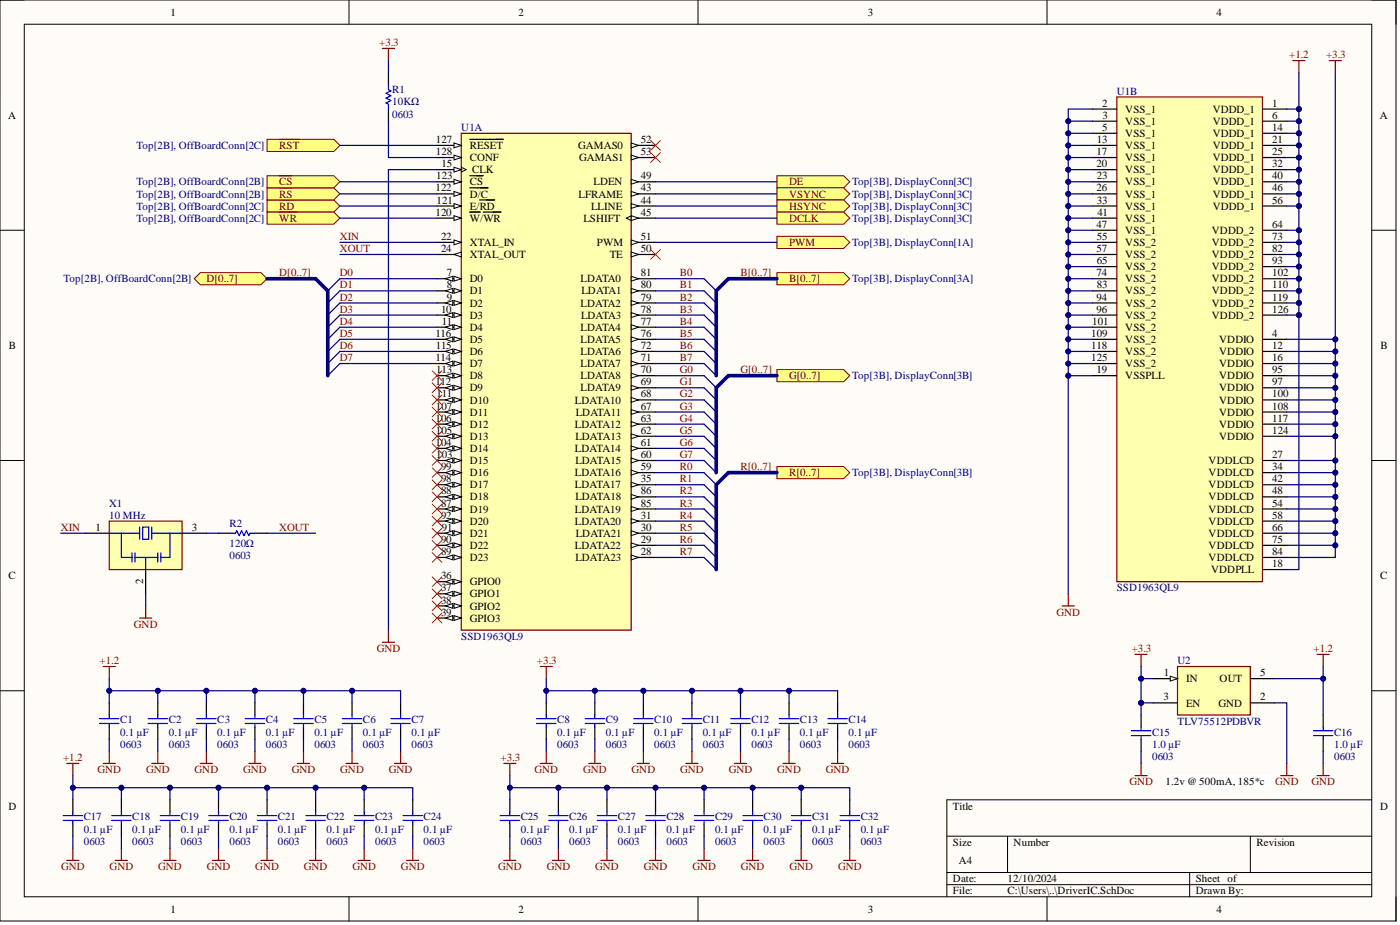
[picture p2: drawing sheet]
<svg xmlns="http://www.w3.org/2000/svg" width="292mm" height="193mm" viewBox="0 0 292 193" stroke-linecap="round" stroke-linejoin="round" font-family="sans-serif">
<defs><g id="words">
<g font-size="2.3">
<text x="35.5" y="3.3">1</text>
<text x="108.1" y="3.3">2</text>
<text x="181.1" y="3.3">3</text>
<text x="253.8" y="3.3">4</text>
<text x="230" y="22.2">2</text>
<text x="234.8" y="23.5">VSS_1</text>
<text x="253" y="23.5">VDDD_1</text>
<text x="265.4" y="22.2">1</text>
<text x="1.7" y="24.8">A</text>
<text x="90.9" y="29.8">127</text>
<text x="133.7" y="29.8">52</text>
<text x="228.9" y="29.8">13</text>
<text x="230" y="27.3">5</text>
<text x="230.1" y="24.8">3</text>
<text x="234.8" y="26">VSS_1</text>
<text x="234.8" y="28.6">VSS_1</text>
<text x="253" y="26">VDDD_1</text>
<text x="253" y="28.6">VDDD_1</text>
<text x="265.4" y="24.8">6</text>
<text x="265.4" y="27.3">14</text>
<text x="265.4" y="29.8">21</text>
<text x="287.9" y="24.8">A</text>
<text x="90.9" y="32.4">128</text>
<text x="92.1" y="34.9">15</text>
<text x="98" y="31.1">RESET</text>
<text x="98" y="33.6">CONF</text>
<text x="120.6" y="31.1">GAMAS0</text>
<text x="120.8" y="33.6">GAMAS1</text>
<text x="133.7" y="32.4">53</text>
<text x="228.8" y="32.4">17</text>
<text x="228.8" y="34.9">20</text>
<text x="234.8" y="31.1">VSS_1</text>
<text x="234.8" y="33.6">VSS_1</text>
<text x="253" y="31.1">VDDD_1</text>
<text x="253" y="33.6">VDDD_1</text>
<text x="265.4" y="32.4">25</text>
<text x="265.4" y="34.9">32</text>
<text x="90.8" y="39.9">122</text>
<text x="91" y="37.4">123</text>
<text x="98" y="38.7">CS</text>
<text x="98" y="41.2">D/C</text>
<text x="98.5" y="36.2">CLK</text>
<text x="120.7" y="41.2">LFRAME</text>
<text x="123.9" y="38.7">LDEN</text>
<text x="133.7" y="37.4">49</text>
<text x="133.7" y="39.9">43</text>
<text x="228.8" y="39.9">26</text>
<text x="228.9" y="37.4">23</text>
<text x="234.8" y="36.2">VSS_1</text>
<text x="234.8" y="38.7">VSS_1</text>
<text x="234.8" y="41.2">VSS_1</text>
<text x="253" y="36.2">VDDD_1</text>
<text x="253" y="38.7">VDDD_1</text>
<text x="253" y="41.2">VDDD_1</text>
<text x="265.4" y="37.4">40</text>
<text x="265.4" y="39.9">46</text>
<text x="90.8" y="45">120</text>
<text x="91.1" y="42.5">121</text>
<text x="98" y="43.7">E/RD</text>
<text x="98" y="46.3">W/WR</text>
<text x="121.7" y="46.3">LSHIFT</text>
<text x="123.3" y="43.7">LLINE</text>
<text x="133.7" y="42.5">44</text>
<text x="133.7" y="45">45</text>
<text x="228.8" y="47.5">47</text>
<text x="228.9" y="42.5">33</text>
<text x="229" y="45">41</text>
<text x="234.8" y="43.7">VSS_1</text>
<text x="234.8" y="46.3">VSS_1</text>
<text x="253" y="43.7">VDDD_1</text>
<text x="265.4" y="42.5">56</text>
<text x="265.4" y="47.5">64</text>
<text x="92" y="50.1">22</text>
<text x="92" y="52.6">24</text>
<text x="98" y="51.3">XTAL_IN</text>
<text x="98" y="53.8">XTAL_OUT</text>
<text x="124.5" y="51.3">PWM</text>
<text x="127.2" y="53.8">TE</text>
<text x="133.7" y="50.1">51</text>
<text x="133.7" y="52.6">50</text>
<text x="228.8" y="52.6">57</text>
<text x="228.9" y="50.1">55</text>
<text x="234.8" y="48.8">VSS_1</text>
<text x="234.8" y="51.3">VSS_2</text>
<text x="234.8" y="53.8">VSS_2</text>
<text x="252.9" y="48.8">VDDD_2</text>
<text x="252.9" y="51.3">VDDD_2</text>
<text x="252.9" y="53.8">VDDD_2</text>
<text x="265.4" y="50.1">73</text>
<text x="265.4" y="52.6">82</text>
<text x="93.2" y="57.6">7</text>
<text x="98" y="58.9">D0</text>
<text x="121.2" y="58.9">LDATA0</text>
<text x="133.7" y="57.6">81</text>
<text x="228.8" y="57.6">74</text>
<text x="228.9" y="55.1">65</text>
<text x="234.8" y="56.4">VSS_2</text>
<text x="234.8" y="58.9">VSS_2</text>
<text x="252.9" y="56.4">VDDD_2</text>
<text x="252.9" y="58.9">VDDD_2</text>
<text x="265.4" y="55.1">93</text>
<text x="265.4" y="57.6">102</text>
<text x="92" y="65.2">10</text>
<text x="93.2" y="60.2">8</text>
<text x="93.2" y="62.7">9</text>
<text x="98" y="61.4">D1</text>
<text x="98" y="64">D2</text>
<text x="121.2" y="64">LDATA2</text>
<text x="121.3" y="61.4">LDATA1</text>
<text x="133.7" y="60.2">80</text>
<text x="133.7" y="62.7">79</text>
<text x="133.7" y="65.2">78</text>
<text x="228.8" y="62.7">94</text>
<text x="228.8" y="65.2">96</text>
<text x="228.9" y="60.2">83</text>
<text x="234.8" y="61.4">VSS_2</text>
<text x="234.8" y="64">VSS_2</text>
<text x="252.9" y="61.4">VDDD_2</text>
<text x="252.9" y="64">VDDD_2</text>
<text x="265.4" y="60.2">110</text>
<text x="265.4" y="62.7">119</text>
<text x="265.4" y="65.2">126</text>
<text x="90.8" y="70.3">116</text>
<text x="92.2" y="67.8">11</text>
<text x="98" y="66.5">D3</text>
<text x="98" y="69">D4</text>
<text x="98" y="71.5">D5</text>
<text x="121.2" y="69">LDATA4</text>
<text x="121.2" y="71.5">LDATA5</text>
<text x="121.2" y="66.5">LDATA3</text>
<text x="133.7" y="67.8">77</text>
<text x="133.7" y="70.3">76</text>
<text x="227.7" y="70.3">109</text>
<text x="227.9" y="67.8">101</text>
<text x="234.8" y="66.5">VSS_2</text>
<text x="234.8" y="69">VSS_2</text>
<text x="234.8" y="71.5">VSS_2</text>
<text x="252.9" y="66.5">VDDD_2</text>
<text x="254.4" y="71.5">VDDIO</text>
<text x="265.4" y="70.3">4</text>
<text x="1.9" y="72.8">B</text>
<text x="90.8" y="75.3">114</text>
<text x="90.9" y="72.8">115</text>
<text x="91" y="77.9">113</text>
<text x="98" y="74.1">D6</text>
<text x="98" y="76.6">D7</text>
<text x="121.2" y="74.1">LDATA6</text>
<text x="121.2" y="76.6">LDATA7</text>
<text x="133.7" y="72.8">72</text>
<text x="133.7" y="75.3">71</text>
<text x="133.7" y="77.9">70</text>
<text x="227.7" y="72.8">118</text>
<text x="227.7" y="75.3">125</text>
<text x="228.8" y="77.9">19</text>
<text x="234.8" y="74.1">VSS_2</text>
<text x="234.8" y="76.6">VSS_2</text>
<text x="254.4" y="74.1">VDDIO</text>
<text x="254.4" y="76.6">VDDIO</text>
<text x="265.4" y="72.8">12</text>
<text x="265.4" y="75.3">16</text>
<text x="265.4" y="77.9">95</text>
<text x="288.1" y="72.8">B</text>
<text x="90.8" y="80.4">112</text>
<text x="91.1" y="82.9">111</text>
<text x="98" y="79.1">D8</text>
<text x="98" y="81.7">D9</text>
<text x="121.2" y="79.1">LDATA8</text>
<text x="121.2" y="81.7">LDATA9</text>
<text x="133.7" y="80.4">69</text>
<text x="133.7" y="82.9">68</text>
<text x="234.8" y="79.1">VSSPLL</text>
<text x="254.4" y="79.1">VDDIO</text>
<text x="254.4" y="81.7">VDDIO</text>
<text x="265.4" y="80.4">97</text>
<text x="265.4" y="82.9">100</text>
<text x="90.8" y="88">106</text>
<text x="90.9" y="85.5">107</text>
<text x="98" y="84.2">D10</text>
<text x="98" y="86.7">D11</text>
<text x="98" y="89.2">D12</text>
<text x="120" y="84.2">LDATA10</text>
<text x="120" y="89.2">LDATA12</text>
<text x="120.1" y="86.7">LDATA11</text>
<text x="133.7" y="85.5">67</text>
<text x="133.7" y="88">63</text>
<text x="254.4" y="84.2">VDDIO</text>
<text x="254.4" y="86.7">VDDIO</text>
<text x="254.4" y="89.2">VDDIO</text>
<text x="265.4" y="85.5">108</text>
<text x="265.4" y="88">117</text>
<text x="90.8" y="93">104</text>
<text x="90.9" y="90.5">105</text>
<text x="91" y="95.6">103</text>
<text x="98" y="91.8">D13</text>
<text x="98" y="94.3">D14</text>
<text x="120" y="94.3">LDATA14</text>
<text x="120.1" y="91.8">LDATA13</text>
<text x="133.7" y="90.5">62</text>
<text x="133.7" y="93">61</text>
<text x="133.7" y="95.6">60</text>
<text x="254.4" y="91.8">VDDIO</text>
<text x="265.4" y="90.5">124</text>
<text x="265.4" y="95.6">27</text>
<text x="92" y="98.1">99</text>
<text x="92" y="100.6">98</text>
<text x="98" y="96.8">D15</text>
<text x="98" y="99.4">D16</text>
<text x="98" y="101.9">D17</text>
<text x="120" y="99.4">LDATA16</text>
<text x="120" y="101.9">LDATA17</text>
<text x="120.1" y="96.8">LDATA15</text>
<text x="133.7" y="98.1">59</text>
<text x="133.7" y="100.6">35</text>
<text x="252.2" y="96.8">VDDLCD</text>
<text x="252.2" y="99.4">VDDLCD</text>
<text x="252.2" y="101.9">VDDLCD</text>
<text x="265.4" y="98.1">34</text>
<text x="265.4" y="100.6">42</text>
<text x="92" y="103.1">88</text>
<text x="92" y="105.7">87</text>
<text x="98" y="104.4">D18</text>
<text x="98" y="106.9">D19</text>
<text x="120" y="106.9">LDATA19</text>
<text x="120.1" y="104.4">LDATA18</text>
<text x="133.7" y="103.1">86</text>
<text x="133.7" y="105.7">85</text>
<text x="252.2" y="104.4">VDDLCD</text>
<text x="252.2" y="106.9">VDDLCD</text>
<text x="265.4" y="103.1">48</text>
<text x="265.4" y="105.7">54</text>
<text x="19.9" y="110.7">1</text>
<text x="40" y="110.7">3</text>
<text x="92" y="108.2">92</text>
<text x="92" y="113.3">90</text>
<text x="92.2" y="110.7">91</text>
<text x="98" y="109.5">D20</text>
<text x="98" y="112">D21</text>
<text x="120" y="109.5">LDATA20</text>
<text x="120.1" y="112">LDATA21</text>
<text x="133.7" y="108.2">31</text>
<text x="133.7" y="110.7">30</text>
<text x="133.7" y="113.3">29</text>
<text x="252.2" y="109.5">VDDLCD</text>
<text x="252.2" y="112">VDDLCD</text>
<text x="265.4" y="108.2">58</text>
<text x="265.4" y="110.7">66</text>
<text x="265.4" y="113.3">75</text>
<text x="92" y="115.8">89</text>
<text x="98" y="114.5">D22</text>
<text x="98" y="117.1">D23</text>
<text x="120" y="114.5">LDATA22</text>
<text x="120.1" y="117.1">LDATA23</text>
<text x="133.7" y="115.8">28</text>
<text x="252.2" y="114.5">VDDLCD</text>
<text x="252.2" y="117.1">VDDLCD</text>
<text x="252.7" y="119.6">VDDPLL</text>
<text x="265.4" y="115.8">84</text>
<text x="265.4" y="118.3">18</text>
<text x="1.8" y="120.8">C</text>
<text x="29.9" y="121.9" transform="rotate(-90 29.9 121.9)">2</text>
<text x="92" y="120.8">36</text>
<text x="92" y="123.4">37</text>
<text x="92" y="125.9">38</text>
<text x="98" y="122.1">GPIO0</text>
<text x="98" y="124.6">GPIO1</text>
<text x="288" y="120.8">C</text>
<text x="92" y="128.4">39</text>
<text x="98" y="127.2">GPIO2</text>
<text x="98" y="129.7">GPIO3</text>
<text x="242.8" y="141.1">1</text>
<text x="247.5" y="142.3">IN</text>
<text x="254.5" y="142.3">OUT</text>
<text x="262.9" y="141.1">5</text>
<text x="242.7" y="146.1">3</text>
<text x="247.5" y="147.4">EN</text>
<text x="254.2" y="147.4">GND</text>
<text x="262.9" y="146.1">2</text>
<text x="243.1" y="163.8">1.2v @ 500mA, 185*c</text>
<text x="1.8" y="168.9">D</text>
<text x="198.8" y="168.9">Title</text>
<text x="288" y="168.9">D</text>
<text x="198.8" y="176.5">Size</text>
<text x="211.5" y="176.5">Number</text>
<text x="262.1" y="176.5">Revision</text>
<text x="198.8" y="184">Date:</text>
<text x="200.1" y="180.3">A4</text>
<text x="210.2" y="184">12/10/2024</text>
<text x="249.5" y="184">Sheet of</text>
<text x="35.5" y="190.4">1</text>
<text x="108.1" y="190.4">2</text>
<text x="181.1" y="190.4">3</text>
<text x="198.8" y="186.6">File:</text>
<text x="210.2" y="186.6">C:\Users\..\DriverIC.SchDoc</text>
<text x="249.5" y="186.6">Drawn By:</text>
<text x="253.8" y="190.4">4</text>
</g>
<g font-size="2.3" fill="#800000">
<text x="79.1" y="9.6">+3.3</text>
<text x="269" y="12.1">+1.2</text>
<text x="276.7" y="12.1">+3.3</text>
<text x="58.3" y="31.1">RST</text>
<text x="58.3" y="41.2">RS</text>
<text x="58.3" y="38.7">CS</text>
<text x="164.6" y="38.7">DE</text>
<text x="164.6" y="41.2">VSYNC</text>
<text x="58.3" y="43.7">RD</text>
<text x="58.3" y="46.3">WR</text>
<text x="164.6" y="43.7">HSYNC</text>
<text x="164.6" y="46.3">DCLK</text>
<text x="70.9" y="50.1">XIN</text>
<text x="70.9" y="52.6">XOUT</text>
<text x="164.6" y="51.3">PWM</text>
<text x="43.1" y="58.9">D[0..7]</text>
<text x="58.3" y="57.6">D[0..7]</text>
<text x="70.9" y="57.6">D0</text>
<text x="141.8" y="57.6">B0</text>
<text x="154.5" y="57.6">B[0..7]</text>
<text x="164.6" y="58.9">B[0..7]</text>
<text x="70.9" y="60.2">D1</text>
<text x="70.9" y="62.7">D2</text>
<text x="70.9" y="65.2">D3</text>
<text x="141.8" y="60.2">B1</text>
<text x="141.8" y="62.7">B2</text>
<text x="141.8" y="65.2">B3</text>
<text x="70.9" y="67.8">D4</text>
<text x="70.9" y="70.3">D5</text>
<text x="141.8" y="67.8">B4</text>
<text x="141.8" y="70.3">B5</text>
<text x="70.9" y="72.8">D6</text>
<text x="70.9" y="75.3">D7</text>
<text x="141.8" y="72.8">B6</text>
<text x="141.8" y="75.3">B7</text>
<text x="141.8" y="77.9">G0</text>
<text x="154.5" y="77.9">G[0..7]</text>
<text x="141.8" y="80.4">G1</text>
<text x="141.8" y="82.9">G2</text>
<text x="164.6" y="79.1">G[0..7]</text>
<text x="141.8" y="85.5">G3</text>
<text x="141.8" y="88">G4</text>
<text x="141.8" y="90.5">G5</text>
<text x="141.8" y="93">G6</text>
<text x="141.8" y="95.6">G7</text>
<text x="141.8" y="98.1">R0</text>
<text x="141.8" y="100.6">R1</text>
<text x="154.5" y="98.1">R[0..7]</text>
<text x="164.6" y="99.4">R[0..7]</text>
<text x="141.8" y="103.1">R2</text>
<text x="141.8" y="105.7">R3</text>
<text x="12.7" y="110.7">XIN</text>
<text x="58.3" y="110.7">XOUT</text>
<text x="141.8" y="110.7">R5</text>
<text x="141.8" y="113.3">R6</text>
<text x="141.8" y="108.2">R4</text>
<text x="141.8" y="115.8">R7</text>
<text x="27.9" y="131">GND</text>
<text x="220.4" y="128.4">GND</text>
<text x="78.6" y="136">GND</text>
<text x="236.1" y="136">+3.3</text>
<text x="274" y="136">+1.2</text>
<text x="20.8" y="138.5">+1.2</text>
<text x="112" y="138.5">+3.3</text>
<text x="13.2" y="158.8">+1.2</text>
<text x="20.3" y="161.3">GND</text>
<text x="30.5" y="161.3">GND</text>
<text x="40.6" y="161.3">GND</text>
<text x="50.7" y="161.3">GND</text>
<text x="60.9" y="161.3">GND</text>
<text x="71" y="161.3">GND</text>
<text x="81.1" y="161.3">GND</text>
<text x="104.4" y="158.8">+3.3</text>
<text x="111.5" y="161.3">GND</text>
<text x="121.7" y="161.3">GND</text>
<text x="131.8" y="161.3">GND</text>
<text x="141.9" y="161.3">GND</text>
<text x="152.1" y="161.3">GND</text>
<text x="162.2" y="161.3">GND</text>
<text x="172.3" y="161.3">GND</text>
<text x="235.6" y="163.8">GND</text>
<text x="266" y="163.8">GND</text>
<text x="273.6" y="163.8">GND</text>
<text x="12.7" y="181.5">GND</text>
<text x="22.9" y="181.5">GND</text>
<text x="33" y="181.5">GND</text>
<text x="43.1" y="181.5">GND</text>
<text x="53.3" y="181.5">GND</text>
<text x="63.4" y="181.5">GND</text>
<text x="73.5" y="181.5">GND</text>
<text x="83.7" y="181.5">GND</text>
<text x="103.9" y="181.5">GND</text>
<text x="114.1" y="181.5">GND</text>
<text x="124.2" y="181.5">GND</text>
<text x="134.3" y="181.5">GND</text>
<text x="144.5" y="181.5">GND</text>
<text x="154.6" y="181.5">GND</text>
<text x="164.7" y="181.5">GND</text>
<text x="174.8" y="181.5">GND</text>
</g>
<g font-size="2.3" fill="#000080">
<text x="81.8" y="22">10KΩ</text>
<text x="81.8" y="19.5">R1</text>
<text x="233" y="19.7">U1B</text>
<text x="81.8" y="24.5">0603</text>
<text x="96.2" y="27.3">U1A</text>
<text x="28.5" y="31.1">Top[2B], OffBoardConn[2C]</text>
<text x="28.5" y="41.2">Top[2B], OffBoardConn[2B]</text>
<text x="28.5" y="38.7">Top[2B], OffBoardConn[2B]</text>
<text x="177.8" y="38.7">Top[3B], DisplayConn[3C]</text>
<text x="177.8" y="41.2">Top[3B], DisplayConn[3C]</text>
<text x="28.5" y="43.7">Top[2B], OffBoardConn[2C]</text>
<text x="28.5" y="46.3">Top[2B], OffBoardConn[2C]</text>
<text x="177.8" y="43.7">Top[3B], DisplayConn[3C]</text>
<text x="177.8" y="46.3">Top[3B], DisplayConn[3C]</text>
<text x="177.8" y="51.3">Top[3B], DisplayConn[1A]</text>
<text x="13.3" y="58.9">Top[2B], OffBoardConn[2B]</text>
<text x="177.8" y="58.9">Top[3B], DisplayConn[3A]</text>
<text x="177.8" y="79.1">Top[3B], DisplayConn[3B]</text>
<text x="177.8" y="99.4">Top[3B], DisplayConn[3B]</text>
<text x="22.8" y="105.7">X1</text>
<text x="22.8" y="108.2">10 MHz</text>
<text x="47.9" y="110">R2</text>
<text x="47.9" y="114">120Ω</text>
<text x="47.9" y="116.5">0603</text>
<text x="233" y="123.4">SSD1963QL9</text>
<text x="96.2" y="133.5">SSD1963QL9</text>
<text x="245.7" y="138.5">U2</text>
<text x="25.1" y="153.5">0.1 µF</text>
<text x="25.1" y="156">0603</text>
<text x="25.1" y="150.9">C1</text>
<text x="35.2" y="153.5">0.1 µF</text>
<text x="35.2" y="156">0603</text>
<text x="35.2" y="150.9">C2</text>
<text x="45.3" y="153.5">0.1 µF</text>
<text x="45.3" y="156">0603</text>
<text x="45.3" y="150.9">C3</text>
<text x="55.5" y="153.5">0.1 µF</text>
<text x="55.5" y="156">0603</text>
<text x="55.5" y="150.9">C4</text>
<text x="65.6" y="153.5">0.1 µF</text>
<text x="65.6" y="156">0603</text>
<text x="65.6" y="150.9">C5</text>
<text x="75.7" y="153.5">0.1 µF</text>
<text x="75.7" y="156">0603</text>
<text x="75.7" y="150.9">C6</text>
<text x="85.9" y="153.5">0.1 µF</text>
<text x="85.9" y="156">0603</text>
<text x="85.9" y="150.9">C7</text>
<text x="116.3" y="153.5">0.1 µF</text>
<text x="116.3" y="156">0603</text>
<text x="116.3" y="150.9">C8</text>
<text x="126.4" y="153.5">0.1 µF</text>
<text x="126.4" y="156">0603</text>
<text x="126.4" y="150.9">C9</text>
<text x="136.5" y="153.5">0.1 µF</text>
<text x="136.5" y="156">0603</text>
<text x="136.5" y="150.9">C10</text>
<text x="146.6" y="153.5">0.1 µF</text>
<text x="146.6" y="156">0603</text>
<text x="146.6" y="150.9">C11</text>
<text x="156.8" y="153.5">0.1 µF</text>
<text x="156.8" y="156">0603</text>
<text x="156.8" y="150.9">C12</text>
<text x="166.9" y="153.5">0.1 µF</text>
<text x="166.9" y="156">0603</text>
<text x="166.9" y="150.9">C13</text>
<text x="177" y="153.5">0.1 µF</text>
<text x="177" y="156">0603</text>
<text x="177" y="150.9">C14</text>
<text x="240.4" y="156">1.0 µF</text>
<text x="240.4" y="153.5">C15</text>
<text x="245.7" y="151.2">TLV75512PDBVR</text>
<text x="278.4" y="156">1.0 µF</text>
<text x="278.4" y="153.5">C16</text>
<text x="240.4" y="158.5">0603</text>
<text x="278.4" y="158.5">0603</text>
<text x="17.5" y="173.7">0.1 µF</text>
<text x="17.5" y="171.2">C17</text>
<text x="27.6" y="173.7">0.1 µF</text>
<text x="27.6" y="171.2">C18</text>
<text x="37.7" y="173.7">0.1 µF</text>
<text x="37.7" y="171.2">C19</text>
<text x="47.9" y="173.7">0.1 µF</text>
<text x="47.9" y="171.2">C20</text>
<text x="58" y="173.7">0.1 µF</text>
<text x="58" y="171.2">C21</text>
<text x="68.1" y="173.7">0.1 µF</text>
<text x="68.1" y="171.2">C22</text>
<text x="78.3" y="173.7">0.1 µF</text>
<text x="78.3" y="171.2">C23</text>
<text x="88.4" y="173.7">0.1 µF</text>
<text x="88.4" y="171.2">C24</text>
<text x="108.7" y="173.7">0.1 µF</text>
<text x="108.7" y="171.2">C25</text>
<text x="118.8" y="173.7">0.1 µF</text>
<text x="118.8" y="171.2">C26</text>
<text x="128.9" y="173.7">0.1 µF</text>
<text x="128.9" y="171.2">C27</text>
<text x="139" y="173.7">0.1 µF</text>
<text x="139" y="171.2">C28</text>
<text x="149.2" y="173.7">0.1 µF</text>
<text x="149.2" y="171.2">C29</text>
<text x="159.3" y="173.7">0.1 µF</text>
<text x="159.3" y="171.2">C30</text>
<text x="169.4" y="173.7">0.1 µF</text>
<text x="169.4" y="171.2">C31</text>
<text x="179.6" y="173.7">0.1 µF</text>
<text x="179.6" y="171.2">C32</text>
<text x="17.5" y="176.2">0603</text>
<text x="27.6" y="176.2">0603</text>
<text x="37.7" y="176.2">0603</text>
<text x="47.9" y="176.2">0603</text>
<text x="58" y="176.2">0603</text>
<text x="68.1" y="176.2">0603</text>
<text x="78.3" y="176.2">0603</text>
<text x="88.4" y="176.2">0603</text>
<text x="108.7" y="176.2">0603</text>
<text x="118.8" y="176.2">0603</text>
<text x="128.9" y="176.2">0603</text>
<text x="139" y="176.2">0603</text>
<text x="149.2" y="176.2">0603</text>
<text x="159.3" y="176.2">0603</text>
<text x="169.4" y="176.2">0603</text>
<text x="179.6" y="176.2">0603</text>
</g>
</g></defs>
<path d="M0 0h291.3v192.1h-291.3z" fill-rule="evenodd" fill="#fffcf8"/>
<path d="M0 0h291.3v192.1h-291.3z" fill="none" stroke="#000" stroke-width=".21"/>
<path d="M5.1 5.1h281.1v182h-281.1z" fill-rule="evenodd" fill="#fffcf8"/>
<g fill="none" stroke="#000" stroke-width=".21">
<path d="M0 0h5.1M72.8 0v5.1M145.6 0v5.1M218.5 0v5.1M286.2 0h5.1v5.1M5.1 5.1h281.1v182h-281.1zM0 48h5.1M286.2 48h5.1M0 96.1h5.1M286.2 96.1h5.1M0 144.1h5.1M286.2 144.1h5.1"/>
<path d="M197.6 174.4h88.6M210.2 174.4v7.6M260.9 174.4v7.6M286.2 166.9h-88.6v20.2M72.8 187.1v5M145.6 187.1v5M197.6 182h88.6M197.6 184.6h88.6M218.5 187.1v5M248.2 182v5.1M291.3 187.1v5"/>
</g>
<path d="M96.2 27.8h35.5v103.7h-35.5z" fill-rule="evenodd" fill="#ffffb0"/>
<path d="M96.2 27.8h35.5v103.7h-35.5z" fill="none" stroke="#800000" stroke-width=".25"/>
<path d="M91.2 30.3h5" fill="none" stroke="#000" stroke-width=".25"/>
<path d="M94.7 29.8l1.5 .5-1.5 .5z" fill="#f8fcff"/>
<path d="M94.7 29.8l1.5 .5-1.5 .5z" fill="none" stroke="#000" stroke-width=".21"/>
<path d="M91.2 32.9h5M98 29.1h7" fill="none" stroke="#000" stroke-width=".25"/>
<path d="M94.7 32.4l1.5 .5-1.5 .5z" fill="#f8fcff"/>
<path d="M94.7 32.4l1.5 .5-1.5 .5z" fill="none" stroke="#000" stroke-width=".21"/>
<path d="M91.2 35.4h5" fill="none" stroke="#000" stroke-width=".25"/>
<path d="M94.7 34.9l1.5 .5-1.5 .5z" fill="#f8fcff"/>
<path d="M94.7 34.9l1.5 .5-1.5 .5zM96.2 34.9l1.1 .5-1.1 .5" fill="none" stroke="#000" stroke-width=".21"/>
<path d="M91.2 37.9h5" fill="none" stroke="#000" stroke-width=".25"/>
<path d="M94.7 37.4l1.5 .5-1.5 .5z" fill="#f8fcff"/>
<path d="M94.7 37.4l1.5 .5-1.5 .5z" fill="none" stroke="#000" stroke-width=".21"/>
<path d="M98 36.7h2.8M91.2 40.4h5" fill="none" stroke="#000" stroke-width=".25"/>
<path d="M94.7 39.9l1.5 .5-1.5 .6z" fill="#f8fcff"/>
<path d="M94.7 39.9l1.5 .5-1.5 .6z" fill="none" stroke="#000" stroke-width=".21"/>
<path d="M98 39.2h3.8M91.2 43h5" fill="none" stroke="#000" stroke-width=".25"/>
<path d="M94.7 42.5l1.5 .5-1.5 .5z" fill="#f8fcff"/>
<path d="M94.7 42.5l1.5 .5-1.5 .5z" fill="none" stroke="#000" stroke-width=".21"/>
<path d="M91.2 45.5h5M100.1 41.7h3.1" fill="none" stroke="#000" stroke-width=".25"/>
<path d="M94.7 45l1.5 .5-1.5 .5z" fill="#f8fcff"/>
<path d="M94.7 45l1.5 .5-1.5 .5z" fill="none" stroke="#000" stroke-width=".21"/>
<path d="M91.2 50.6h5M98 44.2h2.2M100.8 44.2h3.7" fill="none" stroke="#000" stroke-width=".25"/>
<path d="M94.7 50.1l1.5 .5-1.5 .5z" fill="#f8fcff"/>
<path d="M94.7 50.1l1.5 .5-1.5 .5z" fill="none" stroke="#000" stroke-width=".21"/>
<path d="M91.2 53.1h5" fill="none" stroke="#000" stroke-width=".25"/>
<path d="M94.7 53.1l1.5-.5v1z" fill="#f8fcff"/>
<path d="M94.7 53.1l1.5-.5v1z" fill="none" stroke="#000" stroke-width=".21"/>
<path d="M91.2 58.1h5" fill="none" stroke="#000" stroke-width=".25"/>
<path d="M94.7 57.6l1.5 .5-1.5 .6z" fill="#f8fcff"/>
<path d="M94.7 57.6l1.5 .5-1.5 .6z" fill="none" stroke="#000" stroke-width=".21"/>
<path d="M93 58.1l1.5-.5v1.1z" fill="#f8fcff"/>
<path d="M93 58.1l1.5-.5v1.1z" fill="none" stroke="#000" stroke-width=".21"/>
<path d="M91.2 60.7h5" fill="none" stroke="#000" stroke-width=".25"/>
<path d="M94.7 60.2l1.5 .5-1.5 .5z" fill="#f8fcff"/>
<path d="M94.7 60.2l1.5 .5-1.5 .5z" fill="none" stroke="#000" stroke-width=".21"/>
<path d="M93 60.7l1.5-.5v1z" fill="#f8fcff"/>
<path d="M93 60.7l1.5-.5v1z" fill="none" stroke="#000" stroke-width=".21"/>
<path d="M91.2 63.2h5" fill="none" stroke="#000" stroke-width=".25"/>
<path d="M94.7 62.7l1.5 .5-1.5 .5z" fill="#f8fcff"/>
<path d="M94.7 62.7l1.5 .5-1.5 .5z" fill="none" stroke="#000" stroke-width=".21"/>
<path d="M93 63.2l1.5-.5v1z" fill="#f8fcff"/>
<path d="M93 63.2l1.5-.5v1z" fill="none" stroke="#000" stroke-width=".21"/>
<path d="M91.2 65.7h5" fill="none" stroke="#000" stroke-width=".25"/>
<path d="M94.7 65.2l1.5 .5-1.5 .5z" fill="#f8fcff"/>
<path d="M94.7 65.2l1.5 .5-1.5 .5z" fill="none" stroke="#000" stroke-width=".21"/>
<path d="M93 65.7l1.5-.5v1z" fill="#f8fcff"/>
<path d="M93 65.7l1.5-.5v1z" fill="none" stroke="#000" stroke-width=".21"/>
<path d="M91.2 68.3h5" fill="none" stroke="#000" stroke-width=".25"/>
<path d="M94.7 67.8l1.5 .5-1.5 .5z" fill="#f8fcff"/>
<path d="M94.7 67.8l1.5 .5-1.5 .5z" fill="none" stroke="#000" stroke-width=".21"/>
<path d="M93 68.3l1.5-.5v1z" fill="#f8fcff"/>
<path d="M93 68.3l1.5-.5v1z" fill="none" stroke="#000" stroke-width=".21"/>
<path d="M91.2 70.8h5" fill="none" stroke="#000" stroke-width=".25"/>
<path d="M94.7 70.3l1.5 .5-1.5 .5z" fill="#f8fcff"/>
<path d="M94.7 70.3l1.5 .5-1.5 .5z" fill="none" stroke="#000" stroke-width=".21"/>
<path d="M93 70.8l1.5-.5v1z" fill="#f8fcff"/>
<path d="M93 70.8l1.5-.5v1z" fill="none" stroke="#000" stroke-width=".21"/>
<path d="M91.2 73.3h5" fill="none" stroke="#000" stroke-width=".25"/>
<path d="M94.7 72.8l1.5 .5-1.5 .5z" fill="#f8fcff"/>
<path d="M94.7 72.8l1.5 .5-1.5 .5z" fill="none" stroke="#000" stroke-width=".21"/>
<path d="M93 73.3l1.5-.5v1z" fill="#f8fcff"/>
<path d="M93 73.3l1.5-.5v1z" fill="none" stroke="#000" stroke-width=".21"/>
<path d="M91.2 75.8h5" fill="none" stroke="#000" stroke-width=".25"/>
<path d="M94.7 75.3l1.5 .5-1.5 .5z" fill="#f8fcff"/>
<path d="M94.7 75.3l1.5 .5-1.5 .5z" fill="none" stroke="#000" stroke-width=".21"/>
<path d="M93 75.8l1.5-.5v1z" fill="#f8fcff"/>
<path d="M93 75.8l1.5-.5v1z" fill="none" stroke="#000" stroke-width=".21"/>
<path d="M91.2 78.4h5" fill="none" stroke="#000" stroke-width=".25"/>
<path d="M94.7 77.9l1.5 .5-1.5 .5z" fill="#f8fcff"/>
<path d="M94.7 77.9l1.5 .5-1.5 .5z" fill="none" stroke="#000" stroke-width=".21"/>
<path d="M93 78.4l1.5-.5v1z" fill="#f8fcff"/>
<path d="M93 78.4l1.5-.5v1z" fill="none" stroke="#000" stroke-width=".21"/>
<path d="M91.2 80.9h5" fill="none" stroke="#000" stroke-width=".25"/>
<path d="M94.7 80.4l1.5 .5-1.5 .5z" fill="#f8fcff"/>
<path d="M94.7 80.4l1.5 .5-1.5 .5z" fill="none" stroke="#000" stroke-width=".21"/>
<path d="M93 80.9l1.5-.5v1z" fill="#f8fcff"/>
<path d="M93 80.9l1.5-.5v1z" fill="none" stroke="#000" stroke-width=".21"/>
<path d="M91.2 83.4h5" fill="none" stroke="#000" stroke-width=".25"/>
<path d="M94.7 82.9l1.5 .5-1.5 .5z" fill="#f8fcff"/>
<path d="M94.7 82.9l1.5 .5-1.5 .5z" fill="none" stroke="#000" stroke-width=".21"/>
<path d="M93 83.4l1.5-.5v1z" fill="#f8fcff"/>
<path d="M93 83.4l1.5-.5v1z" fill="none" stroke="#000" stroke-width=".21"/>
<path d="M91.2 86h5" fill="none" stroke="#000" stroke-width=".25"/>
<path d="M94.7 85.5l1.5 .5-1.5 .5z" fill="#f8fcff"/>
<path d="M94.7 85.5l1.5 .5-1.5 .5z" fill="none" stroke="#000" stroke-width=".21"/>
<path d="M93 86l1.5-.5v1z" fill="#f8fcff"/>
<path d="M93 86l1.5-.5v1z" fill="none" stroke="#000" stroke-width=".21"/>
<path d="M91.2 88.5h5" fill="none" stroke="#000" stroke-width=".25"/>
<path d="M94.7 88l1.5 .5-1.5 .5z" fill="#f8fcff"/>
<path d="M94.7 88l1.5 .5-1.5 .5z" fill="none" stroke="#000" stroke-width=".21"/>
<path d="M93 88.5l1.5-.5v1z" fill="#f8fcff"/>
<path d="M93 88.5l1.5-.5v1z" fill="none" stroke="#000" stroke-width=".21"/>
<path d="M91.2 91h5" fill="none" stroke="#000" stroke-width=".25"/>
<path d="M94.7 90.5l1.5 .5-1.5 .5z" fill="#f8fcff"/>
<path d="M94.7 90.5l1.5 .5-1.5 .5z" fill="none" stroke="#000" stroke-width=".21"/>
<path d="M93 91l1.5-.5v1z" fill="#f8fcff"/>
<path d="M93 91l1.5-.5v1z" fill="none" stroke="#000" stroke-width=".21"/>
<path d="M91.2 93.5h5" fill="none" stroke="#000" stroke-width=".25"/>
<path d="M94.7 93l1.5 .5-1.5 .5z" fill="#f8fcff"/>
<path d="M94.7 93l1.5 .5-1.5 .5z" fill="none" stroke="#000" stroke-width=".21"/>
<path d="M93 93.5l1.5-.5v1z" fill="#f8fcff"/>
<path d="M93 93.5l1.5-.5v1z" fill="none" stroke="#000" stroke-width=".21"/>
<path d="M91.2 96.1h5" fill="none" stroke="#000" stroke-width=".25"/>
<path d="M94.7 95.6l1.5 .5-1.5 .5z" fill="#f8fcff"/>
<path d="M94.7 95.6l1.5 .5-1.5 .5z" fill="none" stroke="#000" stroke-width=".21"/>
<path d="M93 96.1l1.5-.5v1z" fill="#f8fcff"/>
<path d="M93 96.1l1.5-.5v1z" fill="none" stroke="#000" stroke-width=".21"/>
<path d="M91.2 98.6h5" fill="none" stroke="#000" stroke-width=".25"/>
<path d="M94.7 98.1l1.5 .5-1.5 .5z" fill="#f8fcff"/>
<path d="M94.7 98.1l1.5 .5-1.5 .5z" fill="none" stroke="#000" stroke-width=".21"/>
<path d="M93 98.6l1.5-.5v1z" fill="#f8fcff"/>
<path d="M93 98.6l1.5-.5v1z" fill="none" stroke="#000" stroke-width=".21"/>
<path d="M91.2 101.1h5" fill="none" stroke="#000" stroke-width=".25"/>
<path d="M94.7 100.6l1.5 .5-1.5 .5z" fill="#f8fcff"/>
<path d="M94.7 100.6l1.5 .5-1.5 .5z" fill="none" stroke="#000" stroke-width=".21"/>
<path d="M93 101.1l1.5-.5v1z" fill="#f8fcff"/>
<path d="M93 101.1l1.5-.5v1z" fill="none" stroke="#000" stroke-width=".21"/>
<path d="M91.2 103.7h5" fill="none" stroke="#000" stroke-width=".25"/>
<path d="M94.7 103.1l1.5 .6-1.5 .5z" fill="#f8fcff"/>
<path d="M94.7 103.1l1.5 .6-1.5 .5z" fill="none" stroke="#000" stroke-width=".21"/>
<path d="M93 103.7l1.5-.6v1.1z" fill="#f8fcff"/>
<path d="M93 103.7l1.5-.6v1.1z" fill="none" stroke="#000" stroke-width=".21"/>
<path d="M91.2 106.2h5" fill="none" stroke="#000" stroke-width=".25"/>
<path d="M94.7 105.7l1.5 .5-1.5 .5z" fill="#f8fcff"/>
<path d="M94.7 105.7l1.5 .5-1.5 .5z" fill="none" stroke="#000" stroke-width=".21"/>
<path d="M93 106.2l1.5-.5v1z" fill="#f8fcff"/>
<path d="M93 106.2l1.5-.5v1z" fill="none" stroke="#000" stroke-width=".21"/>
<path d="M91.2 108.7h5" fill="none" stroke="#000" stroke-width=".25"/>
<path d="M94.7 108.2l1.5 .5-1.5 .5z" fill="#f8fcff"/>
<path d="M94.7 108.2l1.5 .5-1.5 .5z" fill="none" stroke="#000" stroke-width=".21"/>
<path d="M93 108.7l1.5-.5v1z" fill="#f8fcff"/>
<path d="M93 108.7l1.5-.5v1z" fill="none" stroke="#000" stroke-width=".21"/>
<path d="M91.2 111.2h5" fill="none" stroke="#000" stroke-width=".25"/>
<path d="M94.7 110.7l1.5 .5-1.5 .5z" fill="#f8fcff"/>
<path d="M94.7 110.7l1.5 .5-1.5 .5z" fill="none" stroke="#000" stroke-width=".21"/>
<path d="M93 111.2l1.5-.5v1z" fill="#f8fcff"/>
<path d="M93 111.2l1.5-.5v1z" fill="none" stroke="#000" stroke-width=".21"/>
<path d="M91.2 113.8h5" fill="none" stroke="#000" stroke-width=".25"/>
<path d="M94.7 113.3l1.5 .5-1.5 .5z" fill="#f8fcff"/>
<path d="M94.7 113.3l1.5 .5-1.5 .5z" fill="none" stroke="#000" stroke-width=".21"/>
<path d="M93 113.8l1.5-.5v1z" fill="#f8fcff"/>
<path d="M93 113.8l1.5-.5v1z" fill="none" stroke="#000" stroke-width=".21"/>
<path d="M91.2 116.3h5" fill="none" stroke="#000" stroke-width=".25"/>
<path d="M94.7 115.8l1.5 .5-1.5 .5z" fill="#f8fcff"/>
<path d="M94.7 115.8l1.5 .5-1.5 .5z" fill="none" stroke="#000" stroke-width=".21"/>
<path d="M93 116.3l1.5-.5v1z" fill="#f8fcff"/>
<path d="M93 116.3l1.5-.5v1z" fill="none" stroke="#000" stroke-width=".21"/>
<path d="M91.2 121.3h5" fill="none" stroke="#000" stroke-width=".25"/>
<path d="M94.7 120.8l1.5 .5-1.5 .6z" fill="#f8fcff"/>
<path d="M94.7 120.8l1.5 .5-1.5 .6z" fill="none" stroke="#000" stroke-width=".21"/>
<path d="M93 121.3l1.5-.5v1.1z" fill="#f8fcff"/>
<path d="M93 121.3l1.5-.5v1.1z" fill="none" stroke="#000" stroke-width=".21"/>
<path d="M91.2 123.9h5" fill="none" stroke="#000" stroke-width=".25"/>
<path d="M94.7 123.4l1.5 .5-1.5 .5z" fill="#f8fcff"/>
<path d="M94.7 123.4l1.5 .5-1.5 .5z" fill="none" stroke="#000" stroke-width=".21"/>
<path d="M93 123.9l1.5-.5v1z" fill="#f8fcff"/>
<path d="M93 123.9l1.5-.5v1z" fill="none" stroke="#000" stroke-width=".21"/>
<path d="M91.2 126.4h5" fill="none" stroke="#000" stroke-width=".25"/>
<path d="M94.7 125.9l1.5 .5-1.5 .5z" fill="#f8fcff"/>
<path d="M94.7 125.9l1.5 .5-1.5 .5z" fill="none" stroke="#000" stroke-width=".21"/>
<path d="M93 126.4l1.5-.5v1z" fill="#f8fcff"/>
<path d="M93 126.4l1.5-.5v1z" fill="none" stroke="#000" stroke-width=".21"/>
<path d="M91.2 128.9h5" fill="none" stroke="#000" stroke-width=".25"/>
<path d="M94.7 128.4l1.5 .5-1.5 .5z" fill="#f8fcff"/>
<path d="M94.7 128.4l1.5 .5-1.5 .5z" fill="none" stroke="#000" stroke-width=".21"/>
<path d="M93 128.9l1.5-.5v1z" fill="#f8fcff"/>
<path d="M93 128.9l1.5-.5v1z" fill="none" stroke="#000" stroke-width=".21"/>
<path d="M131.7 30.3h5.1" fill="none" stroke="#000" stroke-width=".25"/>
<path d="M131.7 29.8l1.5 .5-1.5 .5z" fill="#f8fcff"/>
<path d="M131.7 29.8l1.5 .5-1.5 .5z" fill="none" stroke="#000" stroke-width=".21"/>
<path d="M131.7 32.9h5.1" fill="none" stroke="#000" stroke-width=".25"/>
<path d="M131.7 32.4l1.5 .5-1.5 .5z" fill="#f8fcff"/>
<path d="M131.7 32.4l1.5 .5-1.5 .5z" fill="none" stroke="#000" stroke-width=".21"/>
<path d="M131.7 37.9h5.1" fill="none" stroke="#000" stroke-width=".25"/>
<path d="M131.7 37.4l1.5 .5-1.5 .5z" fill="#f8fcff"/>
<path d="M131.7 37.4l1.5 .5-1.5 .5z" fill="none" stroke="#000" stroke-width=".21"/>
<path d="M131.7 40.4h5.1" fill="none" stroke="#000" stroke-width=".25"/>
<path d="M131.7 39.9l1.5 .5-1.5 .6z" fill="#f8fcff"/>
<path d="M131.7 39.9l1.5 .5-1.5 .6z" fill="none" stroke="#000" stroke-width=".21"/>
<path d="M131.7 43h5.1" fill="none" stroke="#000" stroke-width=".25"/>
<path d="M131.7 42.5l1.5 .5-1.5 .5z" fill="#f8fcff"/>
<path d="M131.7 42.5l1.5 .5-1.5 .5z" fill="none" stroke="#000" stroke-width=".21"/>
<path d="M131.7 45.5h5.1" fill="none" stroke="#000" stroke-width=".25"/>
<path d="M131.7 45l1.5 .5-1.5 .5z" fill="#f8fcff"/>
<path d="M131.7 45l1.5 .5-1.5 .5zM131.7 45l-1 .5 1 .5" fill="none" stroke="#000" stroke-width=".21"/>
<path d="M131.7 50.6h5.1" fill="none" stroke="#000" stroke-width=".25"/>
<path d="M131.7 50.1l1.5 .5-1.5 .5z" fill="#f8fcff"/>
<path d="M131.7 50.1l1.5 .5-1.5 .5z" fill="none" stroke="#000" stroke-width=".21"/>
<path d="M131.7 53.1h5.1" fill="none" stroke="#000" stroke-width=".25"/>
<path d="M131.7 52.6l1.5 .5-1.5 .5z" fill="#f8fcff"/>
<path d="M131.7 52.6l1.5 .5-1.5 .5z" fill="none" stroke="#000" stroke-width=".21"/>
<path d="M131.7 58.1h5.1" fill="none" stroke="#000" stroke-width=".25"/>
<path d="M131.7 57.6l1.5 .5-1.5 .6z" fill="#f8fcff"/>
<path d="M131.7 57.6l1.5 .5-1.5 .6z" fill="none" stroke="#000" stroke-width=".21"/>
<path d="M131.7 60.7h5.1" fill="none" stroke="#000" stroke-width=".25"/>
<path d="M131.7 60.2l1.5 .5-1.5 .5z" fill="#f8fcff"/>
<path d="M131.7 60.2l1.5 .5-1.5 .5z" fill="none" stroke="#000" stroke-width=".21"/>
<path d="M131.7 63.2h5.1" fill="none" stroke="#000" stroke-width=".25"/>
<path d="M131.7 62.7l1.5 .5-1.5 .5z" fill="#f8fcff"/>
<path d="M131.7 62.7l1.5 .5-1.5 .5z" fill="none" stroke="#000" stroke-width=".21"/>
<path d="M131.7 65.7h5.1" fill="none" stroke="#000" stroke-width=".25"/>
<path d="M131.7 65.2l1.5 .5-1.5 .5z" fill="#f8fcff"/>
<path d="M131.7 65.2l1.5 .5-1.5 .5z" fill="none" stroke="#000" stroke-width=".21"/>
<path d="M131.7 68.3h5.1" fill="none" stroke="#000" stroke-width=".25"/>
<path d="M131.7 67.8l1.5 .5-1.5 .5z" fill="#f8fcff"/>
<path d="M131.7 67.8l1.5 .5-1.5 .5z" fill="none" stroke="#000" stroke-width=".21"/>
<path d="M131.7 70.8h5.1" fill="none" stroke="#000" stroke-width=".25"/>
<path d="M131.7 70.3l1.5 .5-1.5 .5z" fill="#f8fcff"/>
<path d="M131.7 70.3l1.5 .5-1.5 .5z" fill="none" stroke="#000" stroke-width=".21"/>
<path d="M131.7 73.3h5.1" fill="none" stroke="#000" stroke-width=".25"/>
<path d="M131.7 72.8l1.5 .5-1.5 .5z" fill="#f8fcff"/>
<path d="M131.7 72.8l1.5 .5-1.5 .5z" fill="none" stroke="#000" stroke-width=".21"/>
<path d="M131.7 75.8h5.1" fill="none" stroke="#000" stroke-width=".25"/>
<path d="M131.7 75.3l1.5 .5-1.5 .5z" fill="#f8fcff"/>
<path d="M131.7 75.3l1.5 .5-1.5 .5z" fill="none" stroke="#000" stroke-width=".21"/>
<path d="M131.7 78.4h5.1" fill="none" stroke="#000" stroke-width=".25"/>
<path d="M131.7 77.9l1.5 .5-1.5 .5z" fill="#f8fcff"/>
<path d="M131.7 77.9l1.5 .5-1.5 .5z" fill="none" stroke="#000" stroke-width=".21"/>
<path d="M131.7 80.9h5.1" fill="none" stroke="#000" stroke-width=".25"/>
<path d="M131.7 80.4l1.5 .5-1.5 .5z" fill="#f8fcff"/>
<path d="M131.7 80.4l1.5 .5-1.5 .5z" fill="none" stroke="#000" stroke-width=".21"/>
<path d="M131.7 83.4h5.1" fill="none" stroke="#000" stroke-width=".25"/>
<path d="M131.7 82.9l1.5 .5-1.5 .5z" fill="#f8fcff"/>
<path d="M131.7 82.9l1.5 .5-1.5 .5z" fill="none" stroke="#000" stroke-width=".21"/>
<path d="M131.7 86h5.1" fill="none" stroke="#000" stroke-width=".25"/>
<path d="M131.7 85.5l1.5 .5-1.5 .5z" fill="#f8fcff"/>
<path d="M131.7 85.5l1.5 .5-1.5 .5z" fill="none" stroke="#000" stroke-width=".21"/>
<path d="M131.7 88.5h5.1" fill="none" stroke="#000" stroke-width=".25"/>
<path d="M131.7 88l1.5 .5-1.5 .5z" fill="#f8fcff"/>
<path d="M131.7 88l1.5 .5-1.5 .5z" fill="none" stroke="#000" stroke-width=".21"/>
<path d="M131.7 91h5.1" fill="none" stroke="#000" stroke-width=".25"/>
<path d="M131.7 90.5l1.5 .5-1.5 .5z" fill="#f8fcff"/>
<path d="M131.7 90.5l1.5 .5-1.5 .5z" fill="none" stroke="#000" stroke-width=".21"/>
<path d="M131.7 93.5h5.1" fill="none" stroke="#000" stroke-width=".25"/>
<path d="M131.7 93l1.5 .5-1.5 .5z" fill="#f8fcff"/>
<path d="M131.7 93l1.5 .5-1.5 .5z" fill="none" stroke="#000" stroke-width=".21"/>
<path d="M131.7 96.1h5.1" fill="none" stroke="#000" stroke-width=".25"/>
<path d="M131.7 95.6l1.5 .5-1.5 .5z" fill="#f8fcff"/>
<path d="M131.7 95.6l1.5 .5-1.5 .5z" fill="none" stroke="#000" stroke-width=".21"/>
<path d="M131.7 98.6h5.1" fill="none" stroke="#000" stroke-width=".25"/>
<path d="M131.7 98.1l1.5 .5-1.5 .5z" fill="#f8fcff"/>
<path d="M131.7 98.1l1.5 .5-1.5 .5z" fill="none" stroke="#000" stroke-width=".21"/>
<path d="M131.7 101.1h5.1" fill="none" stroke="#000" stroke-width=".25"/>
<path d="M131.7 100.6l1.5 .5-1.5 .5z" fill="#f8fcff"/>
<path d="M131.7 100.6l1.5 .5-1.5 .5z" fill="none" stroke="#000" stroke-width=".21"/>
<path d="M131.7 103.7h5.1" fill="none" stroke="#000" stroke-width=".25"/>
<path d="M131.7 103.1l1.5 .6-1.5 .5z" fill="#f8fcff"/>
<path d="M131.7 103.1l1.5 .6-1.5 .5z" fill="none" stroke="#000" stroke-width=".21"/>
<path d="M131.7 106.2h5.1" fill="none" stroke="#000" stroke-width=".25"/>
<path d="M131.7 105.7l1.5 .5-1.5 .5z" fill="#f8fcff"/>
<path d="M131.7 105.7l1.5 .5-1.5 .5z" fill="none" stroke="#000" stroke-width=".21"/>
<path d="M131.7 108.7h5.1" fill="none" stroke="#000" stroke-width=".25"/>
<path d="M131.7 108.2l1.5 .5-1.5 .5z" fill="#f8fcff"/>
<path d="M131.7 108.2l1.5 .5-1.5 .5z" fill="none" stroke="#000" stroke-width=".21"/>
<path d="M131.7 111.2h5.1" fill="none" stroke="#000" stroke-width=".25"/>
<path d="M131.7 110.7l1.5 .5-1.5 .5z" fill="#f8fcff"/>
<path d="M131.7 110.7l1.5 .5-1.5 .5z" fill="none" stroke="#000" stroke-width=".21"/>
<path d="M131.7 113.8h5.1" fill="none" stroke="#000" stroke-width=".25"/>
<path d="M131.7 113.3l1.5 .5-1.5 .5z" fill="#f8fcff"/>
<path d="M131.7 113.3l1.5 .5-1.5 .5z" fill="none" stroke="#000" stroke-width=".21"/>
<path d="M131.7 116.3h5.1" fill="none" stroke="#000" stroke-width=".25"/>
<path d="M131.7 115.8l1.5 .5-1.5 .5z" fill="#f8fcff"/>
<path d="M131.7 115.8l1.5 .5-1.5 .5z" fill="none" stroke="#000" stroke-width=".21"/>
<path d="M233 20.2h30.4v101.1h-30.4z" fill-rule="evenodd" fill="#ffffb0"/>
<path d="M269.7 12.6h2.6M271 12.6v2.6M277.3 12.6h2.6M278.6 12.6v2.6M233 20.2h30.4v101.1h-30.4zM221.6 126.4h2.5M222.9 123.9v2.5" fill="none" stroke="#800000" stroke-width=".25"/>
<g fill="none" stroke="#000" stroke-width=".25">
<path d="M227.9 22.8h5.1M227.9 25.3h5.1M227.9 27.8h5.1M227.9 30.3h5.1M227.9 32.9h5.1M227.9 35.4h5.1M227.9 37.9h5.1M263.4 22.8h5.1M263.4 25.3h5.1M263.4 27.8h5.1M263.4 30.3h5.1M263.4 32.9h5.1"/>
<path d="M263.4 35.4h5.1M263.4 37.9h5.1M227.9 40.4h5.1M227.9 43h5.1M227.9 48h5.1M227.9 50.6h5.1M227.9 53.1h5.1M227.9 55.6h5.1M227.9 58.1h5.1M227.9 45.5h5.1M263.4 40.4h5.1M263.4 43h5.1"/>
<path d="M263.4 48h5.1M263.4 50.6h5.1M263.4 53.1h5.1M263.4 55.6h5.1M263.4 58.1h5.1M227.9 60.7h5.1M227.9 63.2h5.1M227.9 65.7h5.1M227.9 70.8h5.1M227.9 73.3h5.1M227.9 75.8h5.1M227.9 78.4h5.1"/>
<path d="M227.9 68.3h5.1M263.4 60.7h5.1M263.4 63.2h5.1M263.4 65.7h5.1M263.4 70.8h5.1M263.4 73.3h5.1M263.4 75.8h5.1M263.4 78.4h5.1M263.4 80.9h5.1M263.4 83.4h5.1M263.4 86h5.1M263.4 88.5h5.1"/>
<path d="M263.4 91h5.1M263.4 96.1h5.1M263.4 98.6h5.1M263.4 101.1h5.1M263.4 103.7h5.1M263.4 106.2h5.1M263.4 108.7h5.1M263.4 111.2h5.1M263.4 113.8h5.1M263.4 116.3h5.1M263.4 118.8h5.1"/>
</g>
<path d="M90.2 120.3l2 2.1M90.2 122.9l2 2M90.2 125.4l2 2M90.2 127.9l2 2M92.2 120.3l-2 2.1M92.2 122.9l-2 2M92.2 125.4l-2 2M92.2 127.9l-2 2" fill="none" stroke="#f00" stroke-width=".21"/>
<g fill="none" stroke="#000080" stroke-width=".25">
<path d="M146.9 58.1l2.5 2.6M146.9 60.7l2.5 2.5M146.9 63.2l2.5 2.5M146.9 65.7l2.5 2.6M146.9 68.3l2.5 2.5M146.9 70.8l2.5 2.5M146.9 73.3l2.5 2.5M146.9 75.8l2.5 2.6M146.9 78.4l2.5 2.5M146.9 80.9l2.5 2.5M146.9 83.4l2.5 2.6M146.9 86l2.5 2.5"/>
<path d="M146.9 88.5l2.5 2.5M146.9 91l2.5 2.5M146.9 93.5l2.5 2.6M146.9 96.1l2.5 2.5M146.9 98.6l2.5 2.5M146.9 101.1l2.5 2.6M146.9 103.7l2.5 2.5M146.9 106.2l2.5 2.5M146.9 108.7l2.5 2.5M146.9 111.2l2.5 2.6M146.9 113.8l2.5 2.5M146.9 116.3l2.5 2.5"/>
</g>
<path d="M162.1 56.9h13.9l1.3 1.2-1.3 1.3h-13.9z" fill-rule="evenodd" fill="#ffff80"/>
<path d="M162.1 56.9h13.9l1.3 1.2-1.3 1.3h-13.9z" fill="none" stroke="#800000" stroke-width=".21"/>
<path d="M162.1 77.1h13.9l1.3 1.3-1.3 1.2h-13.9z" fill-rule="evenodd" fill="#ffff80"/>
<path d="M162.1 77.1h13.9l1.3 1.3-1.3 1.2h-13.9z" fill="none" stroke="#800000" stroke-width=".21"/>
<path d="M162.1 97.3h13.9l1.3 1.3-1.3 1.3h-13.9z" fill-rule="evenodd" fill="#ffff80"/>
<path d="M162.1 97.3h13.9l1.3 1.3-1.3 1.3h-13.9z" fill="none" stroke="#800000" stroke-width=".21"/>
<path d="M162.1 36.7h13.9l1.3 1.2-1.3 1.3h-13.9z" fill-rule="evenodd" fill="#ffff80"/>
<path d="M162.1 36.7h13.9l1.3 1.2-1.3 1.3h-13.9z" fill="none" stroke="#800000" stroke-width=".21"/>
<path d="M162.1 39.2h13.9l1.3 1.2-1.3 1.3h-13.9z" fill-rule="evenodd" fill="#ffff80"/>
<path d="M162.1 39.2h13.9l1.3 1.2-1.3 1.3h-13.9z" fill="none" stroke="#800000" stroke-width=".21"/>
<path d="M162.1 41.7h13.9l1.3 1.3-1.3 1.2h-13.9z" fill-rule="evenodd" fill="#ffff80"/>
<path d="M162.1 41.7h13.9l1.3 1.3-1.3 1.2h-13.9z" fill="none" stroke="#800000" stroke-width=".21"/>
<path d="M162.1 44.2h13.9l1.3 1.3-1.3 1.3h-13.9z" fill-rule="evenodd" fill="#ffff80"/>
<path d="M162.1 44.2h13.9l1.3 1.3-1.3 1.3h-13.9z" fill="none" stroke="#800000" stroke-width=".21"/>
<path d="M135.8 29.3l2 2M135.8 31.9l2 2M137.8 29.3l-2 2M137.8 31.9l-2 2" fill="none" stroke="#f00" stroke-width=".21"/>
<path d="M55.7 41.7h14l1.2 1.3-1.2 1.2h-14z" fill-rule="evenodd" fill="#ffff80"/>
<path d="M55.7 41.7h14l1.2 1.3-1.2 1.2h-14z" fill="none" stroke="#800000" stroke-width=".21"/>
<path d="M58.3 41.7h3" fill="none" stroke="#800000" stroke-width=".25"/>
<path d="M55.7 44.2h14l1.2 1.3-1.2 1.3h-14z" fill-rule="evenodd" fill="#ffff80"/>
<path d="M55.7 44.2h14l1.2 1.3-1.2 1.3h-14z" fill="none" stroke="#800000" stroke-width=".21"/>
<path d="M58.3 44.2h3.7" fill="none" stroke="#800000" stroke-width=".25"/>
<path d="M55.7 39.2h14l1.2 1.2-1.2 1.3h-14z" fill-rule="evenodd" fill="#ffff80"/>
<path d="M55.7 39.2h14l1.2 1.2-1.2 1.3h-14z" fill="none" stroke="#800000" stroke-width=".21"/>
<path d="M58.3 39.2h2.6" fill="none" stroke="#800000" stroke-width=".25"/>
<path d="M55.7 36.7h14l1.2 1.2-1.2 1.3h-14z" fill-rule="evenodd" fill="#ffff80"/>
<path d="M55.7 36.7h14l1.2 1.2-1.2 1.3h-14z" fill="none" stroke="#800000" stroke-width=".21"/>
<path d="M79.8 10.1h2.5M81 10.1v2.5M58.3 36.7h2.6M79.8 134h2.5M81 131.5v2.5" fill="none" stroke="#800000" stroke-width=".25"/>
<path d="M81 15.2v2.5M81 22.8v2.5" fill="none" stroke="#000" stroke-width=".25"/>
<path d="M81 17.7v1l.6 .3-1.1 .5 1.1 .5-1.1 .5 1.1 .5-1.1 .5 .5 .2v1.1" fill="none" stroke="#00f" stroke-width=".25"/>
<path d="M55.7 29.1h14l1.2 1.2-1.2 1.3h-14z" fill-rule="evenodd" fill="#ffff80"/>
<path d="M55.7 29.1h14l1.2 1.2-1.2 1.3h-14z" fill="none" stroke="#800000" stroke-width=".21"/>
<path d="M58.3 29.1h4.1" fill="none" stroke="#800000" stroke-width=".25"/>
<path d="M135.8 52.1l2 2M137.8 52.1l-2 2" fill="none" stroke="#f00" stroke-width=".21"/>
<path d="M162.1 49.3h13.9l1.3 1.3-1.3 1.2h-13.9z" fill-rule="evenodd" fill="#ffff80"/>
<path d="M162.1 49.3h13.9l1.3 1.3-1.3 1.2h-13.9z" fill="none" stroke="#800000" stroke-width=".21"/>
<path d="M22.8 108.7h15.2v10.1h-15.2z" fill-rule="evenodd" fill="#ffffb0"/>
<path d="M22.8 108.7h15.2v10.1h-15.2zM29.1 128.9h2.6M30.4 126.4v2.5" fill="none" stroke="#800000" stroke-width=".25"/>
<g fill="none" stroke="#00f" stroke-width=".25">
<path d="M22.8 111.2h6.3M25.3 111.2v5.1h2.2M27.5 115.3v1.9M28.2 115.3v1.9M28.2 116.3h4.7M29.1 110v2.5M29.8 110h1.2v2.5h-1.2zM30.4 116.3v2.5M31.7 110v2.5M31.7 111.2h6.3M32.9 115.3v1.9M33.6 115.3v1.9"/>
<path d="M35.5 111.2v5.1h-1.9M48.1 111.2h1l.3-.5 .5 1 .5-1 .5 1 .5-1 .5 1 .3-.5h1"/>
</g>
<path d="M17.7 111.2h5.1M30.4 118.8v5.1M38 111.2h5.1M45.6 111.2h2.5M53.2 111.2h2.5" fill="none" stroke="#000" stroke-width=".25"/>
<path d="M70.9 58.1l-2.5 2.6M70.9 60.7l-2.5 2.5M70.9 63.2l-2.5 2.5M70.9 65.7l-2.5 2.6M70.9 68.3l-2.5 2.5M70.9 70.8l-2.5 2.5M70.9 73.3l-2.5 2.5M70.9 75.8l-2.5 2.6" fill="none" stroke="#000080" stroke-width=".25"/>
<path d="M40.5 58.1l1.3-1.2h12.7l1.2 1.2-1.2 1.3h-12.7z" fill-rule="evenodd" fill="#ffff80"/>
<path d="M40.5 58.1l1.3-1.2h12.7l1.2 1.2-1.2 1.3h-12.7z" fill="none" stroke="#800000" stroke-width=".21"/>
<path d="M245.7 139h15.2v10.2h-15.2z" fill-rule="evenodd" fill="#ffffb0"/>
<path d="M245.7 139h15.2v10.2h-15.2z" fill="none" stroke="#800000" stroke-width=".25"/>
<path d="M240.6 141.6h5.1" fill="none" stroke="#000" stroke-width=".25"/>
<path d="M244.2 141.1l1.5 .5-1.5 .5z" fill="#f8fcff"/>
<path d="M244.2 141.1l1.5 .5-1.5 .5z" fill="none" stroke="#000" stroke-width=".21"/>
<g fill="none" stroke="#000" stroke-width=".25">
<path d="M238.1 149.2v2.5M238.1 154.2v2.5M240.6 146.6h5.1M260.9 141.6h5M260.9 146.6h5M276.1 149.2v2.5M276.1 154.2v2.5M15.2 166.9v2.5M15.2 171.9v2.5M25.3 166.9v2.5M25.3 171.9v2.5M35.5 166.9v2.5"/>
<path d="M35.5 171.9v2.5M45.6 166.9v2.5M45.6 171.9v2.5M55.7 166.9v2.5M55.7 171.9v2.5M65.9 166.9v2.5M65.9 171.9v2.5M76 166.9v2.5M76 171.9v2.5M86.1 166.9v2.5M86.1 171.9v2.5M106.4 166.9v2.5"/>
<path d="M106.4 171.9v2.5M116.5 166.9v2.5M116.5 171.9v2.5M126.6 166.9v2.5M126.6 171.9v2.5M136.8 166.9v2.5M136.8 171.9v2.5M146.9 166.9v2.5M146.9 171.9v2.5M157 166.9v2.5M157 171.9v2.5M167.2 166.9v2.5"/>
<path d="M167.2 171.9v2.5M177.3 166.9v2.5M177.3 171.9v2.5"/>
</g>
<g fill="none" stroke="#800000" stroke-width=".25">
<path d="M236.8 136.5h2.5M238.1 136.5v2.5M274.8 136.5h2.5M276.1 136.5v2.5M13.9 159.3h2.6M15.2 159.3v2.5M105.1 159.3h2.5M106.4 159.3v2.5M238.1 159.3v2.5M268.5 159.3v2.5M276.1 159.3v2.5M13.9 179.5h2.6"/>
<path d="M15.2 177v2.5M24.1 179.5h2.5M25.3 177v2.5M34.2 179.5h2.5M35.5 177v2.5M44.3 179.5h2.6M45.6 177v2.5M54.5 179.5h2.5M55.7 177v2.5M64.6 179.5h2.5M65.9 177v2.5M74.7 179.5h2.5"/>
<path d="M76 177v2.5M84.8 179.5h2.6M86.1 177v2.5M105.1 179.5h2.5M106.4 177v2.5M115.2 179.5h2.6M116.5 177v2.5M125.4 179.5h2.5M126.6 177v2.5M135.5 179.5h2.5M136.8 177v2.5M145.6 179.5h2.6"/>
<path d="M146.9 177v2.5M155.8 179.5h2.5M157 177v2.5M165.9 179.5h2.5M167.2 177v2.5M176 179.5h2.6M177.3 177v2.5M236.8 161.8h2.5M267.2 161.8h2.5M274.8 161.8h2.5"/>
</g>
<g fill="none" stroke="#00f" stroke-width=".25">
<path d="M236.1 153.5h4M236.1 152.4h4M238.1 151.7v.7M238.1 153.5v.7M274 153.5h4.1M274 152.4h4.1M276.1 151.7v.7M276.1 153.5v.7M13.2 170.1h4M13.2 171.2h4M15.2 169.4v.7M15.2 171.2v.7"/>
<path d="M23.3 170.1h4.1M23.3 171.2h4.1M25.3 169.4v.7M25.3 171.2v.7M33.4 170.1h4.1M33.4 171.2h4.1M35.5 169.4v.7M35.5 171.2v.7M43.6 170.1h4M43.6 171.2h4M45.6 169.4v.7M45.6 171.2v.7"/>
<path d="M53.7 170.1h4M53.7 171.2h4M55.7 169.4v.7M55.7 171.2v.7M63.8 170.1h4.1M63.8 171.2h4.1M65.9 169.4v.7M65.9 171.2v.7M74 170.1h4M74 171.2h4M76 169.4v.7M76 171.2v.7"/>
<path d="M84.1 170.1h4M84.1 171.2h4M86.1 169.4v.7M86.1 171.2v.7M104.3 170.1h4.1M104.3 171.2h4.1M106.4 169.4v.7M106.4 171.2v.7M114.5 170.1h4M114.5 171.2h4M116.5 169.4v.7M116.5 171.2v.7"/>
<path d="M124.6 170.1h4.1M124.6 171.2h4.1M126.6 169.4v.7M126.6 171.2v.7M134.7 170.1h4.1M134.7 171.2h4.1M136.8 169.4v.7M136.8 171.2v.7M144.9 170.1h4M144.9 171.2h4M146.9 169.4v.7M146.9 171.2v.7"/>
<path d="M155 170.1h4.1M155 171.2h4.1M157 169.4v.7M157 171.2v.7M165.1 170.1h4.1M165.1 171.2h4.1M167.2 169.4v.7M167.2 171.2v.7M175.3 170.1h4M175.3 171.2h4M177.3 169.4v.7M177.3 171.2v.7"/>
</g>
<g fill="none" stroke="#f00" stroke-width=".21">
<path d="M90.2 79.9l2 2M90.2 77.4l2 2M92.2 79.9l-2 2M92.2 77.4l-2 2M90.2 97.6l2 2M90.2 95.1l2 2M90.2 92.5l2 2.1M90.2 87.5l2 2M90.2 90l2 2M90.2 84.9l2 2.1M90.2 82.4l2 2M92.2 97.6l-2 2"/>
<path d="M92.2 95.1l-2 2M92.2 92.5l-2 2.1M92.2 87.5l-2 2M92.2 90l-2 2M92.2 84.9l-2 2.1M92.2 82.4l-2 2M90.2 115.3l2 2M90.2 112.8l2 2M90.2 110.2l2 2M90.2 107.7l2 2M90.2 105.2l2 2M90.2 102.6l2 2.1"/>
<path d="M90.2 100.1l2 2M92.2 115.3l-2 2M92.2 112.8l-2 2M92.2 110.2l-2 2M92.2 107.7l-2 2M92.2 105.2l-2 2M92.2 102.6l-2 2.1M92.2 100.1l-2 2"/>
</g>
<path d="M243.1 161.8h22.8v2.5h-22.8z" fill-rule="evenodd" fill="#fff"/>
<path d="M243.1 161.8h22.8v2.5h-22.8z" fill="none" stroke="#fff" stroke-width=".21"/>
<path d="M271 15.2v27.8h-2.5" fill="none" stroke="#000080" stroke-width=".25"/>
<circle cx="271" cy="43" r=".51" fill="#000080"/>
<circle cx="271" cy="43" r=".51" fill="none" stroke="#000080" stroke-width=".21"/>
<circle cx="271" cy="40.5" r=".51" fill="#000080"/>
<circle cx="271" cy="40.5" r=".51" fill="none" stroke="#000080" stroke-width=".21"/>
<circle cx="271" cy="37.9" r=".51" fill="#000080"/>
<circle cx="271" cy="37.9" r=".51" fill="none" stroke="#000080" stroke-width=".21"/>
<circle cx="271" cy="35.4" r=".51" fill="#000080"/>
<circle cx="271" cy="35.4" r=".51" fill="none" stroke="#000080" stroke-width=".21"/>
<circle cx="271" cy="32.9" r=".51" fill="#000080"/>
<circle cx="271" cy="32.9" r=".51" fill="none" stroke="#000080" stroke-width=".21"/>
<circle cx="271" cy="30.3" r=".51" fill="#000080"/>
<circle cx="271" cy="30.3" r=".51" fill="none" stroke="#000080" stroke-width=".21"/>
<circle cx="271" cy="27.8" r=".51" fill="#000080"/>
<circle cx="271" cy="27.8" r=".51" fill="none" stroke="#000080" stroke-width=".21"/>
<circle cx="271" cy="25.3" r=".51" fill="#000080"/>
<circle cx="271" cy="25.3" r=".51" fill="none" stroke="#000080" stroke-width=".21"/>
<circle cx="271" cy="22.8" r=".51" fill="#000080"/>
<circle cx="271" cy="22.8" r=".51" fill="none" stroke="#000080" stroke-width=".21"/>
<path d="M268.5 22.8h2.5" fill="none" stroke="#000080" stroke-width=".25"/>
<circle cx="271" cy="22.8" r=".51" fill="#000080"/>
<circle cx="271" cy="22.8" r=".51" fill="none" stroke="#000080" stroke-width=".21"/>
<path d="M268.5 25.3h2.5" fill="none" stroke="#000080" stroke-width=".25"/>
<circle cx="271" cy="25.3" r=".51" fill="#000080"/>
<circle cx="271" cy="25.3" r=".51" fill="none" stroke="#000080" stroke-width=".21"/>
<path d="M268.5 27.8h2.5" fill="none" stroke="#000080" stroke-width=".25"/>
<circle cx="271" cy="27.8" r=".51" fill="#000080"/>
<circle cx="271" cy="27.8" r=".51" fill="none" stroke="#000080" stroke-width=".21"/>
<path d="M268.5 30.3h2.5" fill="none" stroke="#000080" stroke-width=".25"/>
<circle cx="271" cy="30.3" r=".51" fill="#000080"/>
<circle cx="271" cy="30.3" r=".51" fill="none" stroke="#000080" stroke-width=".21"/>
<path d="M268.5 32.9h2.5" fill="none" stroke="#000080" stroke-width=".25"/>
<circle cx="271" cy="32.9" r=".51" fill="#000080"/>
<circle cx="271" cy="32.9" r=".51" fill="none" stroke="#000080" stroke-width=".21"/>
<path d="M268.5 35.4h2.5" fill="none" stroke="#000080" stroke-width=".25"/>
<circle cx="271" cy="35.4" r=".51" fill="#000080"/>
<circle cx="271" cy="35.4" r=".51" fill="none" stroke="#000080" stroke-width=".21"/>
<path d="M268.5 37.9h2.5" fill="none" stroke="#000080" stroke-width=".25"/>
<circle cx="271" cy="37.9" r=".51" fill="#000080"/>
<circle cx="271" cy="37.9" r=".51" fill="none" stroke="#000080" stroke-width=".21"/>
<path d="M268.5 40.4h2.5" fill="none" stroke="#000080" stroke-width=".25"/>
<circle cx="271" cy="40.5" r=".51" fill="#000080"/>
<circle cx="271" cy="40.5" r=".51" fill="none" stroke="#000080" stroke-width=".21"/>
<path d="M271 43v22.7h-2.5" fill="none" stroke="#000080" stroke-width=".25"/>
<circle cx="271" cy="65.7" r=".51" fill="#000080"/>
<circle cx="271" cy="65.7" r=".51" fill="none" stroke="#000080" stroke-width=".21"/>
<circle cx="271" cy="63.2" r=".51" fill="#000080"/>
<circle cx="271" cy="63.2" r=".51" fill="none" stroke="#000080" stroke-width=".21"/>
<circle cx="271" cy="60.7" r=".51" fill="#000080"/>
<circle cx="271" cy="60.7" r=".51" fill="none" stroke="#000080" stroke-width=".21"/>
<circle cx="271" cy="58.1" r=".51" fill="#000080"/>
<circle cx="271" cy="58.1" r=".51" fill="none" stroke="#000080" stroke-width=".21"/>
<circle cx="271" cy="55.6" r=".51" fill="#000080"/>
<circle cx="271" cy="55.6" r=".51" fill="none" stroke="#000080" stroke-width=".21"/>
<circle cx="271" cy="53.1" r=".51" fill="#000080"/>
<circle cx="271" cy="53.1" r=".51" fill="none" stroke="#000080" stroke-width=".21"/>
<circle cx="271" cy="50.6" r=".51" fill="#000080"/>
<circle cx="271" cy="50.6" r=".51" fill="none" stroke="#000080" stroke-width=".21"/>
<circle cx="271" cy="48" r=".51" fill="#000080"/>
<circle cx="271" cy="48" r=".51" fill="none" stroke="#000080" stroke-width=".21"/>
<circle cx="271" cy="43" r=".51" fill="#000080"/>
<circle cx="271" cy="43" r=".51" fill="none" stroke="#000080" stroke-width=".21"/>
<path d="M268.5 63.2h2.5" fill="none" stroke="#000080" stroke-width=".25"/>
<circle cx="271" cy="63.2" r=".51" fill="#000080"/>
<circle cx="271" cy="63.2" r=".51" fill="none" stroke="#000080" stroke-width=".21"/>
<path d="M268.5 60.7h2.5" fill="none" stroke="#000080" stroke-width=".25"/>
<circle cx="271" cy="60.7" r=".51" fill="#000080"/>
<circle cx="271" cy="60.7" r=".51" fill="none" stroke="#000080" stroke-width=".21"/>
<path d="M268.5 58.1h2.5" fill="none" stroke="#000080" stroke-width=".25"/>
<circle cx="271" cy="58.1" r=".51" fill="#000080"/>
<circle cx="271" cy="58.1" r=".51" fill="none" stroke="#000080" stroke-width=".21"/>
<path d="M268.5 55.6h2.5" fill="none" stroke="#000080" stroke-width=".25"/>
<circle cx="271" cy="55.6" r=".51" fill="#000080"/>
<circle cx="271" cy="55.6" r=".51" fill="none" stroke="#000080" stroke-width=".21"/>
<path d="M268.5 53.1h2.5" fill="none" stroke="#000080" stroke-width=".25"/>
<circle cx="271" cy="53.1" r=".51" fill="#000080"/>
<circle cx="271" cy="53.1" r=".51" fill="none" stroke="#000080" stroke-width=".21"/>
<path d="M268.5 50.6h2.5" fill="none" stroke="#000080" stroke-width=".25"/>
<circle cx="271" cy="50.6" r=".51" fill="#000080"/>
<circle cx="271" cy="50.6" r=".51" fill="none" stroke="#000080" stroke-width=".21"/>
<path d="M268.5 48h2.5" fill="none" stroke="#000080" stroke-width=".25"/>
<circle cx="271" cy="48" r=".51" fill="#000080"/>
<circle cx="271" cy="48" r=".51" fill="none" stroke="#000080" stroke-width=".21"/>
<path d="M271 65.7v53.1h-2.5" fill="none" stroke="#000080" stroke-width=".25"/>
<circle cx="271" cy="65.7" r=".51" fill="#000080"/>
<circle cx="271" cy="65.7" r=".51" fill="none" stroke="#000080" stroke-width=".21"/>
<path d="M278.6 15.2v101.1h-10.1" fill="none" stroke="#000080" stroke-width=".25"/>
<circle cx="278.6" cy="70.8" r=".51" fill="#000080"/>
<circle cx="278.6" cy="70.8" r=".51" fill="none" stroke="#000080" stroke-width=".21"/>
<circle cx="278.6" cy="73.3" r=".51" fill="#000080"/>
<circle cx="278.6" cy="73.3" r=".51" fill="none" stroke="#000080" stroke-width=".21"/>
<circle cx="278.6" cy="75.8" r=".51" fill="#000080"/>
<circle cx="278.6" cy="75.8" r=".51" fill="none" stroke="#000080" stroke-width=".21"/>
<circle cx="278.6" cy="78.4" r=".51" fill="#000080"/>
<circle cx="278.6" cy="78.4" r=".51" fill="none" stroke="#000080" stroke-width=".21"/>
<circle cx="278.6" cy="80.9" r=".51" fill="#000080"/>
<circle cx="278.6" cy="80.9" r=".51" fill="none" stroke="#000080" stroke-width=".21"/>
<circle cx="278.6" cy="83.4" r=".51" fill="#000080"/>
<circle cx="278.6" cy="83.4" r=".51" fill="none" stroke="#000080" stroke-width=".21"/>
<circle cx="278.6" cy="86" r=".51" fill="#000080"/>
<circle cx="278.6" cy="86" r=".51" fill="none" stroke="#000080" stroke-width=".21"/>
<circle cx="278.6" cy="88.5" r=".51" fill="#000080"/>
<circle cx="278.6" cy="88.5" r=".51" fill="none" stroke="#000080" stroke-width=".21"/>
<circle cx="278.6" cy="91" r=".51" fill="#000080"/>
<circle cx="278.6" cy="91" r=".51" fill="none" stroke="#000080" stroke-width=".21"/>
<circle cx="278.6" cy="96.1" r=".51" fill="#000080"/>
<circle cx="278.6" cy="96.1" r=".51" fill="none" stroke="#000080" stroke-width=".21"/>
<circle cx="278.6" cy="98.6" r=".51" fill="#000080"/>
<circle cx="278.6" cy="98.6" r=".51" fill="none" stroke="#000080" stroke-width=".21"/>
<circle cx="278.6" cy="101.1" r=".51" fill="#000080"/>
<circle cx="278.6" cy="101.1" r=".51" fill="none" stroke="#000080" stroke-width=".21"/>
<circle cx="278.6" cy="103.7" r=".51" fill="#000080"/>
<circle cx="278.6" cy="103.7" r=".51" fill="none" stroke="#000080" stroke-width=".21"/>
<circle cx="278.6" cy="106.2" r=".51" fill="#000080"/>
<circle cx="278.6" cy="106.2" r=".51" fill="none" stroke="#000080" stroke-width=".21"/>
<circle cx="278.6" cy="108.7" r=".51" fill="#000080"/>
<circle cx="278.6" cy="108.7" r=".51" fill="none" stroke="#000080" stroke-width=".21"/>
<circle cx="278.6" cy="111.2" r=".51" fill="#000080"/>
<circle cx="278.6" cy="111.2" r=".51" fill="none" stroke="#000080" stroke-width=".21"/>
<circle cx="278.6" cy="113.8" r=".51" fill="#000080"/>
<circle cx="278.6" cy="113.8" r=".51" fill="none" stroke="#000080" stroke-width=".21"/>
<path d="M268.5 113.8h10.1" fill="none" stroke="#000080" stroke-width=".25"/>
<circle cx="278.6" cy="113.8" r=".51" fill="#000080"/>
<circle cx="278.6" cy="113.8" r=".51" fill="none" stroke="#000080" stroke-width=".21"/>
<path d="M268.5 111.2h10.1" fill="none" stroke="#000080" stroke-width=".25"/>
<circle cx="278.6" cy="111.2" r=".51" fill="#000080"/>
<circle cx="278.6" cy="111.2" r=".51" fill="none" stroke="#000080" stroke-width=".21"/>
<path d="M268.5 108.7h10.1" fill="none" stroke="#000080" stroke-width=".25"/>
<circle cx="278.6" cy="108.7" r=".51" fill="#000080"/>
<circle cx="278.6" cy="108.7" r=".51" fill="none" stroke="#000080" stroke-width=".21"/>
<path d="M268.5 106.2h10.1" fill="none" stroke="#000080" stroke-width=".25"/>
<circle cx="278.6" cy="106.2" r=".51" fill="#000080"/>
<circle cx="278.6" cy="106.2" r=".51" fill="none" stroke="#000080" stroke-width=".21"/>
<path d="M268.5 103.7h10.1" fill="none" stroke="#000080" stroke-width=".25"/>
<circle cx="278.6" cy="103.7" r=".51" fill="#000080"/>
<circle cx="278.6" cy="103.7" r=".51" fill="none" stroke="#000080" stroke-width=".21"/>
<path d="M268.5 101.1h10.1" fill="none" stroke="#000080" stroke-width=".25"/>
<circle cx="278.6" cy="101.1" r=".51" fill="#000080"/>
<circle cx="278.6" cy="101.1" r=".51" fill="none" stroke="#000080" stroke-width=".21"/>
<path d="M268.5 98.6h10.1" fill="none" stroke="#000080" stroke-width=".25"/>
<circle cx="278.6" cy="98.6" r=".51" fill="#000080"/>
<circle cx="278.6" cy="98.6" r=".51" fill="none" stroke="#000080" stroke-width=".21"/>
<path d="M268.5 96.1h10.1" fill="none" stroke="#000080" stroke-width=".25"/>
<circle cx="278.6" cy="96.1" r=".51" fill="#000080"/>
<circle cx="278.6" cy="96.1" r=".51" fill="none" stroke="#000080" stroke-width=".21"/>
<path d="M268.5 91h10.1" fill="none" stroke="#000080" stroke-width=".25"/>
<circle cx="278.6" cy="91" r=".51" fill="#000080"/>
<circle cx="278.6" cy="91" r=".51" fill="none" stroke="#000080" stroke-width=".21"/>
<path d="M268.5 88.5h10.1" fill="none" stroke="#000080" stroke-width=".25"/>
<circle cx="278.6" cy="88.5" r=".51" fill="#000080"/>
<circle cx="278.6" cy="88.5" r=".51" fill="none" stroke="#000080" stroke-width=".21"/>
<path d="M268.5 86h10.1" fill="none" stroke="#000080" stroke-width=".25"/>
<circle cx="278.6" cy="86" r=".51" fill="#000080"/>
<circle cx="278.6" cy="86" r=".51" fill="none" stroke="#000080" stroke-width=".21"/>
<path d="M268.5 83.4h10.1" fill="none" stroke="#000080" stroke-width=".25"/>
<circle cx="278.6" cy="83.4" r=".51" fill="#000080"/>
<circle cx="278.6" cy="83.4" r=".51" fill="none" stroke="#000080" stroke-width=".21"/>
<path d="M268.5 80.9h10.1" fill="none" stroke="#000080" stroke-width=".25"/>
<circle cx="278.6" cy="80.9" r=".51" fill="#000080"/>
<circle cx="278.6" cy="80.9" r=".51" fill="none" stroke="#000080" stroke-width=".21"/>
<path d="M268.5 78.4h10.1" fill="none" stroke="#000080" stroke-width=".25"/>
<circle cx="278.6" cy="78.4" r=".51" fill="#000080"/>
<circle cx="278.6" cy="78.4" r=".51" fill="none" stroke="#000080" stroke-width=".21"/>
<path d="M268.5 75.8h10.1" fill="none" stroke="#000080" stroke-width=".25"/>
<circle cx="278.6" cy="75.8" r=".51" fill="#000080"/>
<circle cx="278.6" cy="75.8" r=".51" fill="none" stroke="#000080" stroke-width=".21"/>
<path d="M268.5 73.3h10.1" fill="none" stroke="#000080" stroke-width=".25"/>
<circle cx="278.6" cy="73.3" r=".51" fill="#000080"/>
<circle cx="278.6" cy="73.3" r=".51" fill="none" stroke="#000080" stroke-width=".21"/>
<path d="M268.5 70.8h10.1" fill="none" stroke="#000080" stroke-width=".25"/>
<circle cx="278.6" cy="70.8" r=".51" fill="#000080"/>
<circle cx="278.6" cy="70.8" r=".51" fill="none" stroke="#000080" stroke-width=".21"/>
<path d="M227.9 22.8h-5v101.1" fill="none" stroke="#000080" stroke-width=".25"/>
<circle cx="222.9" cy="25.3" r=".51" fill="#000080"/>
<circle cx="222.9" cy="25.3" r=".51" fill="none" stroke="#000080" stroke-width=".21"/>
<circle cx="222.9" cy="27.8" r=".51" fill="#000080"/>
<circle cx="222.9" cy="27.8" r=".51" fill="none" stroke="#000080" stroke-width=".21"/>
<circle cx="222.9" cy="30.3" r=".51" fill="#000080"/>
<circle cx="222.9" cy="30.3" r=".51" fill="none" stroke="#000080" stroke-width=".21"/>
<circle cx="222.9" cy="32.9" r=".51" fill="#000080"/>
<circle cx="222.9" cy="32.9" r=".51" fill="none" stroke="#000080" stroke-width=".21"/>
<circle cx="222.9" cy="35.4" r=".51" fill="#000080"/>
<circle cx="222.9" cy="35.4" r=".51" fill="none" stroke="#000080" stroke-width=".21"/>
<circle cx="222.9" cy="37.9" r=".51" fill="#000080"/>
<circle cx="222.9" cy="37.9" r=".51" fill="none" stroke="#000080" stroke-width=".21"/>
<circle cx="222.9" cy="40.5" r=".51" fill="#000080"/>
<circle cx="222.9" cy="40.5" r=".51" fill="none" stroke="#000080" stroke-width=".21"/>
<circle cx="222.9" cy="43" r=".51" fill="#000080"/>
<circle cx="222.9" cy="43" r=".51" fill="none" stroke="#000080" stroke-width=".21"/>
<circle cx="222.9" cy="45.5" r=".51" fill="#000080"/>
<circle cx="222.9" cy="45.5" r=".51" fill="none" stroke="#000080" stroke-width=".21"/>
<circle cx="222.9" cy="48" r=".51" fill="#000080"/>
<circle cx="222.9" cy="48" r=".51" fill="none" stroke="#000080" stroke-width=".21"/>
<circle cx="222.9" cy="50.6" r=".51" fill="#000080"/>
<circle cx="222.9" cy="50.6" r=".51" fill="none" stroke="#000080" stroke-width=".21"/>
<circle cx="222.9" cy="53.1" r=".51" fill="#000080"/>
<circle cx="222.9" cy="53.1" r=".51" fill="none" stroke="#000080" stroke-width=".21"/>
<circle cx="222.9" cy="55.6" r=".51" fill="#000080"/>
<circle cx="222.9" cy="55.6" r=".51" fill="none" stroke="#000080" stroke-width=".21"/>
<circle cx="222.9" cy="58.1" r=".51" fill="#000080"/>
<circle cx="222.9" cy="58.1" r=".51" fill="none" stroke="#000080" stroke-width=".21"/>
<circle cx="222.9" cy="60.7" r=".51" fill="#000080"/>
<circle cx="222.9" cy="60.7" r=".51" fill="none" stroke="#000080" stroke-width=".21"/>
<circle cx="222.9" cy="63.2" r=".51" fill="#000080"/>
<circle cx="222.9" cy="63.2" r=".51" fill="none" stroke="#000080" stroke-width=".21"/>
<circle cx="222.9" cy="65.7" r=".51" fill="#000080"/>
<circle cx="222.9" cy="65.7" r=".51" fill="none" stroke="#000080" stroke-width=".21"/>
<circle cx="222.9" cy="68.3" r=".51" fill="#000080"/>
<circle cx="222.9" cy="68.3" r=".51" fill="none" stroke="#000080" stroke-width=".21"/>
<circle cx="222.9" cy="70.8" r=".51" fill="#000080"/>
<circle cx="222.9" cy="70.8" r=".51" fill="none" stroke="#000080" stroke-width=".21"/>
<circle cx="222.9" cy="73.3" r=".51" fill="#000080"/>
<circle cx="222.9" cy="73.3" r=".51" fill="none" stroke="#000080" stroke-width=".21"/>
<circle cx="222.9" cy="75.8" r=".51" fill="#000080"/>
<circle cx="222.9" cy="75.8" r=".51" fill="none" stroke="#000080" stroke-width=".21"/>
<circle cx="222.9" cy="78.4" r=".51" fill="#000080"/>
<circle cx="222.9" cy="78.4" r=".51" fill="none" stroke="#000080" stroke-width=".21"/>
<path d="M222.9 78.4h5" fill="none" stroke="#000080" stroke-width=".25"/>
<circle cx="222.9" cy="78.4" r=".51" fill="#000080"/>
<circle cx="222.9" cy="78.4" r=".51" fill="none" stroke="#000080" stroke-width=".21"/>
<path d="M222.9 75.8h5" fill="none" stroke="#000080" stroke-width=".25"/>
<circle cx="222.9" cy="75.8" r=".51" fill="#000080"/>
<circle cx="222.9" cy="75.8" r=".51" fill="none" stroke="#000080" stroke-width=".21"/>
<path d="M222.9 73.3h5" fill="none" stroke="#000080" stroke-width=".25"/>
<circle cx="222.9" cy="73.3" r=".51" fill="#000080"/>
<circle cx="222.9" cy="73.3" r=".51" fill="none" stroke="#000080" stroke-width=".21"/>
<path d="M222.9 70.8h5" fill="none" stroke="#000080" stroke-width=".25"/>
<circle cx="222.9" cy="70.8" r=".51" fill="#000080"/>
<circle cx="222.9" cy="70.8" r=".51" fill="none" stroke="#000080" stroke-width=".21"/>
<path d="M222.9 68.3h5" fill="none" stroke="#000080" stroke-width=".25"/>
<circle cx="222.9" cy="68.3" r=".51" fill="#000080"/>
<circle cx="222.9" cy="68.3" r=".51" fill="none" stroke="#000080" stroke-width=".21"/>
<path d="M222.9 65.7h5" fill="none" stroke="#000080" stroke-width=".25"/>
<circle cx="222.9" cy="65.7" r=".51" fill="#000080"/>
<circle cx="222.9" cy="65.7" r=".51" fill="none" stroke="#000080" stroke-width=".21"/>
<path d="M222.9 63.2h5" fill="none" stroke="#000080" stroke-width=".25"/>
<circle cx="222.9" cy="63.2" r=".51" fill="#000080"/>
<circle cx="222.9" cy="63.2" r=".51" fill="none" stroke="#000080" stroke-width=".21"/>
<path d="M222.9 60.7h5" fill="none" stroke="#000080" stroke-width=".25"/>
<circle cx="222.9" cy="60.7" r=".51" fill="#000080"/>
<circle cx="222.9" cy="60.7" r=".51" fill="none" stroke="#000080" stroke-width=".21"/>
<path d="M222.9 58.1h5" fill="none" stroke="#000080" stroke-width=".25"/>
<circle cx="222.9" cy="58.1" r=".51" fill="#000080"/>
<circle cx="222.9" cy="58.1" r=".51" fill="none" stroke="#000080" stroke-width=".21"/>
<path d="M222.9 55.6h5" fill="none" stroke="#000080" stroke-width=".25"/>
<circle cx="222.9" cy="55.6" r=".51" fill="#000080"/>
<circle cx="222.9" cy="55.6" r=".51" fill="none" stroke="#000080" stroke-width=".21"/>
<path d="M222.9 53.1h5" fill="none" stroke="#000080" stroke-width=".25"/>
<circle cx="222.9" cy="53.1" r=".51" fill="#000080"/>
<circle cx="222.9" cy="53.1" r=".51" fill="none" stroke="#000080" stroke-width=".21"/>
<path d="M222.9 50.6h5" fill="none" stroke="#000080" stroke-width=".25"/>
<circle cx="222.9" cy="50.6" r=".51" fill="#000080"/>
<circle cx="222.9" cy="50.6" r=".51" fill="none" stroke="#000080" stroke-width=".21"/>
<path d="M222.9 48h5" fill="none" stroke="#000080" stroke-width=".25"/>
<circle cx="222.9" cy="48" r=".51" fill="#000080"/>
<circle cx="222.9" cy="48" r=".51" fill="none" stroke="#000080" stroke-width=".21"/>
<path d="M222.9 45.5h5" fill="none" stroke="#000080" stroke-width=".25"/>
<circle cx="222.9" cy="45.5" r=".51" fill="#000080"/>
<circle cx="222.9" cy="45.5" r=".51" fill="none" stroke="#000080" stroke-width=".21"/>
<path d="M222.9 43h5" fill="none" stroke="#000080" stroke-width=".25"/>
<circle cx="222.9" cy="43" r=".51" fill="#000080"/>
<circle cx="222.9" cy="43" r=".51" fill="none" stroke="#000080" stroke-width=".21"/>
<path d="M222.9 40.4h5" fill="none" stroke="#000080" stroke-width=".25"/>
<circle cx="222.9" cy="40.5" r=".51" fill="#000080"/>
<circle cx="222.9" cy="40.5" r=".51" fill="none" stroke="#000080" stroke-width=".21"/>
<path d="M222.9 37.9h5" fill="none" stroke="#000080" stroke-width=".25"/>
<circle cx="222.9" cy="37.9" r=".51" fill="#000080"/>
<circle cx="222.9" cy="37.9" r=".51" fill="none" stroke="#000080" stroke-width=".21"/>
<path d="M222.9 35.4h5" fill="none" stroke="#000080" stroke-width=".25"/>
<circle cx="222.9" cy="35.4" r=".51" fill="#000080"/>
<circle cx="222.9" cy="35.4" r=".51" fill="none" stroke="#000080" stroke-width=".21"/>
<path d="M222.9 32.9h5" fill="none" stroke="#000080" stroke-width=".25"/>
<circle cx="222.9" cy="32.9" r=".51" fill="#000080"/>
<circle cx="222.9" cy="32.9" r=".51" fill="none" stroke="#000080" stroke-width=".21"/>
<path d="M222.9 30.3h5" fill="none" stroke="#000080" stroke-width=".25"/>
<circle cx="222.9" cy="30.3" r=".51" fill="#000080"/>
<circle cx="222.9" cy="30.3" r=".51" fill="none" stroke="#000080" stroke-width=".21"/>
<path d="M222.9 27.8h5" fill="none" stroke="#000080" stroke-width=".25"/>
<circle cx="222.9" cy="27.8" r=".51" fill="#000080"/>
<circle cx="222.9" cy="27.8" r=".51" fill="none" stroke="#000080" stroke-width=".21"/>
<path d="M222.9 25.3h5" fill="none" stroke="#000080" stroke-width=".25"/>
<circle cx="222.9" cy="25.3" r=".51" fill="#000080"/>
<circle cx="222.9" cy="25.3" r=".51" fill="none" stroke="#000080" stroke-width=".21"/>
<g fill="none" stroke="#000080" stroke-width=".25">
<path d="M81 12.6v2.6M70.9 37.9h20.3M70.9 30.3h20.3M81 25.3v7.6h10.2M91.2 35.4h-10.2v96.1M136.8 37.9h25.3M70.9 58.1h20.3M70.9 40.4h20.3M70.9 43h20.3M70.9 45.5h20.3M70.9 50.6h20.3M70.9 53.1h20.3"/>
<path d="M136.8 58.1h10.1M136.8 40.4h25.3M136.8 43h25.3M136.8 45.5h25.3M136.8 50.6h25.3M70.9 60.7h20.3M70.9 63.2h20.3M70.9 65.7h20.3M70.9 68.3h20.3M70.9 70.8h20.3M70.9 73.3h20.3M70.9 75.8h20.3"/>
<path d="M136.8 60.7h10.1M136.8 63.2h10.1M136.8 65.7h10.1M136.8 68.3h10.1M136.8 70.8h10.1M136.8 73.3h10.1M136.8 75.8h10.1M136.8 78.4h10.1M136.8 80.9h10.1M136.8 83.4h10.1M136.8 86h10.1M136.8 88.5h10.1"/>
<path d="M136.8 91h10.1M136.8 93.5h10.1M136.8 96.1h10.1M136.8 98.6h10.1M12.7 111.2h5M43.1 111.2h2.5M55.7 111.2h10.2M136.8 101.1h10.1M136.8 103.7h10.1M136.8 106.2h10.1M136.8 108.7h10.1M136.8 111.2h10.1"/>
<path d="M136.8 113.8h10.1M136.8 116.3h10.1M30.4 123.9v2.5M265.9 146.6h2.6v12.7M265.9 141.6h10.2v7.6"/>
</g>
<circle cx="276.1" cy="141.6" r=".51" fill="#000080"/>
<circle cx="276.1" cy="141.6" r=".51" fill="none" stroke="#000080" stroke-width=".21"/>
<path d="M276.1 139v2.6M276.1 156.7v2.6" fill="none" stroke="#000080" stroke-width=".25"/>
<circle cx="276.1" cy="141.6" r=".51" fill="#000080"/>
<circle cx="276.1" cy="141.6" r=".51" fill="none" stroke="#000080" stroke-width=".21"/>
<path d="M238.1 141.6h2.5" fill="none" stroke="#000080" stroke-width=".25"/>
<circle cx="238.1" cy="141.6" r=".51" fill="#000080"/>
<circle cx="238.1" cy="141.6" r=".51" fill="none" stroke="#000080" stroke-width=".21"/>
<path d="M238.1 146.6v2.6M238.1 156.7v2.6" fill="none" stroke="#000080" stroke-width=".25"/>
<circle cx="238.1" cy="146.6" r=".51" fill="#000080"/>
<circle cx="238.1" cy="146.6" r=".51" fill="none" stroke="#000080" stroke-width=".21"/>
<path d="M238.1 139v7.6h2.5" fill="none" stroke="#000080" stroke-width=".25"/>
<circle cx="238.1" cy="146.6" r=".51" fill="#000080"/>
<circle cx="238.1" cy="146.6" r=".51" fill="none" stroke="#000080" stroke-width=".21"/>
<circle cx="238.1" cy="141.6" r=".51" fill="#000080"/>
<circle cx="238.1" cy="141.6" r=".51" fill="none" stroke="#000080" stroke-width=".21"/>
<path d="M15.2 161.8v5.1M15.2 174.4v2.6" fill="none" stroke="#000080" stroke-width=".25"/>
<circle cx="15.2" cy="164.3" r=".51" fill="#000080"/>
<circle cx="15.2" cy="164.3" r=".51" fill="none" stroke="#000080" stroke-width=".21"/>
<path d="M15.2 164.3h50.7v2.6" fill="none" stroke="#000080" stroke-width=".25"/>
<circle cx="65.9" cy="164.3" r=".51" fill="#000080"/>
<circle cx="65.9" cy="164.3" r=".51" fill="none" stroke="#000080" stroke-width=".21"/>
<circle cx="55.7" cy="164.3" r=".51" fill="#000080"/>
<circle cx="55.7" cy="164.3" r=".51" fill="none" stroke="#000080" stroke-width=".21"/>
<circle cx="45.6" cy="164.3" r=".51" fill="#000080"/>
<circle cx="45.6" cy="164.3" r=".51" fill="none" stroke="#000080" stroke-width=".21"/>
<circle cx="35.5" cy="164.3" r=".51" fill="#000080"/>
<circle cx="35.5" cy="164.3" r=".51" fill="none" stroke="#000080" stroke-width=".21"/>
<circle cx="25.3" cy="164.3" r=".51" fill="#000080"/>
<circle cx="25.3" cy="164.3" r=".51" fill="none" stroke="#000080" stroke-width=".21"/>
<circle cx="15.2" cy="164.3" r=".51" fill="#000080"/>
<circle cx="15.2" cy="164.3" r=".51" fill="none" stroke="#000080" stroke-width=".21"/>
<path d="M25.3 164.3v2.6M25.3 174.4v2.6M35.5 174.4v2.6M45.6 174.4v2.6M55.7 174.4v2.6M65.9 174.4v2.6" fill="none" stroke="#000080" stroke-width=".25"/>
<circle cx="25.3" cy="164.3" r=".51" fill="#000080"/>
<circle cx="25.3" cy="164.3" r=".51" fill="none" stroke="#000080" stroke-width=".21"/>
<path d="M35.5 164.3v2.6" fill="none" stroke="#000080" stroke-width=".25"/>
<circle cx="35.5" cy="164.3" r=".51" fill="#000080"/>
<circle cx="35.5" cy="164.3" r=".51" fill="none" stroke="#000080" stroke-width=".21"/>
<path d="M45.6 164.3v2.6" fill="none" stroke="#000080" stroke-width=".25"/>
<circle cx="45.6" cy="164.3" r=".51" fill="#000080"/>
<circle cx="45.6" cy="164.3" r=".51" fill="none" stroke="#000080" stroke-width=".21"/>
<path d="M55.7 164.3v2.6" fill="none" stroke="#000080" stroke-width=".25"/>
<circle cx="55.7" cy="164.3" r=".51" fill="#000080"/>
<circle cx="55.7" cy="164.3" r=".51" fill="none" stroke="#000080" stroke-width=".21"/>
<path d="M106.4 161.8v5.1M106.4 174.4v2.6M116.5 174.4v2.6M126.6 174.4v2.6M136.8 174.4v2.6M146.9 174.4v2.6M157 174.4v2.6" fill="none" stroke="#000080" stroke-width=".25"/>
<circle cx="106.4" cy="164.3" r=".51" fill="#000080"/>
<circle cx="106.4" cy="164.3" r=".51" fill="none" stroke="#000080" stroke-width=".21"/>
<path d="M106.4 164.3h50.6v2.6" fill="none" stroke="#000080" stroke-width=".25"/>
<circle cx="157" cy="164.3" r=".51" fill="#000080"/>
<circle cx="157" cy="164.3" r=".51" fill="none" stroke="#000080" stroke-width=".21"/>
<circle cx="146.9" cy="164.3" r=".51" fill="#000080"/>
<circle cx="146.9" cy="164.3" r=".51" fill="none" stroke="#000080" stroke-width=".21"/>
<circle cx="136.8" cy="164.3" r=".51" fill="#000080"/>
<circle cx="136.8" cy="164.3" r=".51" fill="none" stroke="#000080" stroke-width=".21"/>
<circle cx="126.6" cy="164.3" r=".51" fill="#000080"/>
<circle cx="126.6" cy="164.3" r=".51" fill="none" stroke="#000080" stroke-width=".21"/>
<circle cx="116.5" cy="164.3" r=".51" fill="#000080"/>
<circle cx="116.5" cy="164.3" r=".51" fill="none" stroke="#000080" stroke-width=".21"/>
<circle cx="106.4" cy="164.3" r=".51" fill="#000080"/>
<circle cx="106.4" cy="164.3" r=".51" fill="none" stroke="#000080" stroke-width=".21"/>
<path d="M116.5 164.3v2.6" fill="none" stroke="#000080" stroke-width=".25"/>
<circle cx="116.5" cy="164.3" r=".51" fill="#000080"/>
<circle cx="116.5" cy="164.3" r=".51" fill="none" stroke="#000080" stroke-width=".21"/>
<path d="M126.6 164.3v2.6" fill="none" stroke="#000080" stroke-width=".25"/>
<circle cx="126.6" cy="164.3" r=".51" fill="#000080"/>
<circle cx="126.6" cy="164.3" r=".51" fill="none" stroke="#000080" stroke-width=".21"/>
<path d="M136.8 164.3v2.6" fill="none" stroke="#000080" stroke-width=".25"/>
<circle cx="136.8" cy="164.3" r=".51" fill="#000080"/>
<circle cx="136.8" cy="164.3" r=".51" fill="none" stroke="#000080" stroke-width=".21"/>
<path d="M146.9 164.3v2.6" fill="none" stroke="#000080" stroke-width=".25"/>
<circle cx="146.9" cy="164.3" r=".51" fill="#000080"/>
<circle cx="146.9" cy="164.3" r=".51" fill="none" stroke="#000080" stroke-width=".21"/>
<path d="M76 174.4v2.6M86.1 174.4v2.6M167.2 164.3v2.6M167.2 174.4v2.6M177.3 174.4v2.6" fill="none" stroke="#000080" stroke-width=".25"/>
<circle cx="167.2" cy="164.3" r=".51" fill="#000080"/>
<circle cx="167.2" cy="164.3" r=".51" fill="none" stroke="#000080" stroke-width=".21"/>
<path d="M65.9 164.3h10.1v2.6" fill="none" stroke="#000080" stroke-width=".25"/>
<circle cx="76" cy="164.3" r=".51" fill="#000080"/>
<circle cx="76" cy="164.3" r=".51" fill="none" stroke="#000080" stroke-width=".21"/>
<circle cx="65.9" cy="164.3" r=".51" fill="#000080"/>
<circle cx="65.9" cy="164.3" r=".51" fill="none" stroke="#000080" stroke-width=".21"/>
<path d="M76 164.3h10.1v2.6" fill="none" stroke="#000080" stroke-width=".25"/>
<circle cx="76" cy="164.3" r=".51" fill="#000080"/>
<circle cx="76" cy="164.3" r=".51" fill="none" stroke="#000080" stroke-width=".21"/>
<path d="M157 164.3h20.3v2.6" fill="none" stroke="#000080" stroke-width=".25"/>
<circle cx="167.2" cy="164.3" r=".51" fill="#000080"/>
<circle cx="167.2" cy="164.3" r=".51" fill="none" stroke="#000080" stroke-width=".21"/>
<circle cx="157" cy="164.3" r=".51" fill="#000080"/>
<circle cx="157" cy="164.3" r=".51" fill="none" stroke="#000080" stroke-width=".21"/>
<path d="M55.7 58.1h10.2l2.5 2.6v17.7M162.1 58.1h-10.1l-2.6 2.6v17.7M162.1 78.4h-10.1l-2.6 2.5v17.7M162.1 98.6h-10.1l-2.6 2.5v17.7" fill="none" stroke="#000080" stroke-width=".76"/>
<g fill="none" stroke="#000" stroke-width=".25">
<path d="M22.8 146.6v2.6M22.8 151.7v2.5M32.9 146.6v2.6M32.9 151.7v2.5M43.1 146.6v2.6M43.1 151.7v2.5M53.2 146.6v2.6M53.2 151.7v2.5M63.3 146.6v2.6M63.3 151.7v2.5M73.5 146.6v2.6M73.5 151.7v2.5"/>
<path d="M83.6 146.6v2.6M83.6 151.7v2.5"/>
</g>
<g fill="none" stroke="#00f" stroke-width=".25">
<path d="M20.8 149.9h4M20.8 150.9h4M22.8 149.2v.7M22.8 150.9v.8M30.9 149.9h4.1M30.9 150.9h4.1M32.9 149.2v.7M32.9 150.9v.8M41 149.9h4.1M41 150.9h4.1M43.1 149.2v.7M43.1 150.9v.8"/>
<path d="M51.2 149.9h4M51.2 150.9h4M53.2 149.2v.7M53.2 150.9v.8M61.3 149.9h4M61.3 150.9h4M63.3 149.2v.7M63.3 150.9v.8M71.4 149.9h4.1M71.4 150.9h4.1M73.5 149.2v.7M73.5 150.9v.8"/>
<path d="M81.6 149.9h4M81.6 150.9h4M83.6 149.2v.7M83.6 150.9v.8"/>
</g>
<g fill="none" stroke="#800000" stroke-width=".25">
<path d="M21.5 139h2.6M22.8 139v2.6M21.5 159.3h2.6M22.8 156.7v2.6M31.7 159.3h2.5M32.9 156.7v2.6M41.8 159.3h2.5M43.1 156.7v2.6M51.9 159.3h2.6M53.2 156.7v2.6M62.1 159.3h2.5M63.3 156.7v2.6"/>
<path d="M72.2 159.3h2.5M73.5 156.7v2.6M82.3 159.3h2.5M83.6 156.7v2.6"/>
</g>
<path d="M22.8 141.6v5M22.8 154.2v2.5" fill="none" stroke="#000080" stroke-width=".25"/>
<circle cx="22.8" cy="144.1" r=".51" fill="#000080"/>
<circle cx="22.8" cy="144.1" r=".51" fill="none" stroke="#000080" stroke-width=".21"/>
<path d="M22.8 144.1h50.7v2.5" fill="none" stroke="#000080" stroke-width=".25"/>
<circle cx="73.4" cy="144.1" r=".51" fill="#000080"/>
<circle cx="73.4" cy="144.1" r=".51" fill="none" stroke="#000080" stroke-width=".21"/>
<circle cx="63.3" cy="144.1" r=".51" fill="#000080"/>
<circle cx="63.3" cy="144.1" r=".51" fill="none" stroke="#000080" stroke-width=".21"/>
<circle cx="53.2" cy="144.1" r=".51" fill="#000080"/>
<circle cx="53.2" cy="144.1" r=".51" fill="none" stroke="#000080" stroke-width=".21"/>
<circle cx="43.1" cy="144.1" r=".51" fill="#000080"/>
<circle cx="43.1" cy="144.1" r=".51" fill="none" stroke="#000080" stroke-width=".21"/>
<circle cx="32.9" cy="144.1" r=".51" fill="#000080"/>
<circle cx="32.9" cy="144.1" r=".51" fill="none" stroke="#000080" stroke-width=".21"/>
<circle cx="22.8" cy="144.1" r=".51" fill="#000080"/>
<circle cx="22.8" cy="144.1" r=".51" fill="none" stroke="#000080" stroke-width=".21"/>
<path d="M32.9 144.1v2.5M32.9 154.2v2.5M43.1 154.2v2.5M53.2 154.2v2.5M63.3 154.2v2.5M73.5 154.2v2.5" fill="none" stroke="#000080" stroke-width=".25"/>
<circle cx="32.9" cy="144.1" r=".51" fill="#000080"/>
<circle cx="32.9" cy="144.1" r=".51" fill="none" stroke="#000080" stroke-width=".21"/>
<path d="M43.1 144.1v2.5" fill="none" stroke="#000080" stroke-width=".25"/>
<circle cx="43.1" cy="144.1" r=".51" fill="#000080"/>
<circle cx="43.1" cy="144.1" r=".51" fill="none" stroke="#000080" stroke-width=".21"/>
<path d="M53.2 144.1v2.5" fill="none" stroke="#000080" stroke-width=".25"/>
<circle cx="53.2" cy="144.1" r=".51" fill="#000080"/>
<circle cx="53.2" cy="144.1" r=".51" fill="none" stroke="#000080" stroke-width=".21"/>
<path d="M63.3 144.1v2.5" fill="none" stroke="#000080" stroke-width=".25"/>
<circle cx="63.3" cy="144.1" r=".51" fill="#000080"/>
<circle cx="63.3" cy="144.1" r=".51" fill="none" stroke="#000080" stroke-width=".21"/>
<path d="M73.5 144.1h10.1v2.5M83.6 154.2v2.5" fill="none" stroke="#000080" stroke-width=".25"/>
<circle cx="73.4" cy="144.1" r=".51" fill="#000080"/>
<circle cx="73.4" cy="144.1" r=".51" fill="none" stroke="#000080" stroke-width=".21"/>
<g fill="none" stroke="#000" stroke-width=".25">
<path d="M114 146.6v2.6M114 151.7v2.5M124.1 146.6v2.6M124.1 151.7v2.5M134.2 146.6v2.6M134.2 151.7v2.5M144.4 146.6v2.6M144.4 151.7v2.5M154.5 146.6v2.6M154.5 151.7v2.5M164.6 146.6v2.6M164.6 151.7v2.5"/>
<path d="M174.8 146.6v2.6M174.8 151.7v2.5"/>
</g>
<g fill="none" stroke="#00f" stroke-width=".25">
<path d="M111.9 149.9h4.1M111.9 150.9h4.1M114 149.2v.7M114 150.9v.8M122.1 149.9h4M122.1 150.9h4M124.1 149.2v.7M124.1 150.9v.8M132.2 149.9h4.1M132.2 150.9h4.1M134.2 149.2v.7M134.2 150.9v.8"/>
<path d="M142.3 149.9h4.1M142.3 150.9h4.1M144.4 149.2v.7M144.4 150.9v.8M152.5 149.9h4M152.5 150.9h4M154.5 149.2v.7M154.5 150.9v.8M162.6 149.9h4.1M162.6 150.9h4.1M164.6 149.2v.7M164.6 150.9v.8"/>
<path d="M172.7 149.9h4.1M172.7 150.9h4.1M174.8 149.2v.7M174.8 150.9v.8"/>
</g>
<g fill="none" stroke="#800000" stroke-width=".25">
<path d="M112.7 139h2.5M114 139v2.6M112.7 159.3h2.5M114 156.7v2.6M122.8 159.3h2.6M124.1 156.7v2.6M133 159.3h2.5M134.2 156.7v2.6M143.1 159.3h2.5M144.4 156.7v2.6M153.2 159.3h2.6M154.5 156.7v2.6"/>
<path d="M163.4 159.3h2.5M164.6 156.7v2.6M173.5 159.3h2.5M174.8 156.7v2.6"/>
</g>
<path d="M114 141.6v5M114 154.2v2.5M124.1 154.2v2.5M134.2 154.2v2.5M144.4 154.2v2.5M154.5 154.2v2.5M164.6 154.2v2.5" fill="none" stroke="#000080" stroke-width=".25"/>
<circle cx="114" cy="144.1" r=".51" fill="#000080"/>
<circle cx="114" cy="144.1" r=".51" fill="none" stroke="#000080" stroke-width=".21"/>
<path d="M114 144.1h50.6v2.5" fill="none" stroke="#000080" stroke-width=".25"/>
<circle cx="164.6" cy="144.1" r=".51" fill="#000080"/>
<circle cx="164.6" cy="144.1" r=".51" fill="none" stroke="#000080" stroke-width=".21"/>
<circle cx="154.5" cy="144.1" r=".51" fill="#000080"/>
<circle cx="154.5" cy="144.1" r=".51" fill="none" stroke="#000080" stroke-width=".21"/>
<circle cx="144.4" cy="144.1" r=".51" fill="#000080"/>
<circle cx="144.4" cy="144.1" r=".51" fill="none" stroke="#000080" stroke-width=".21"/>
<circle cx="134.2" cy="144.1" r=".51" fill="#000080"/>
<circle cx="134.2" cy="144.1" r=".51" fill="none" stroke="#000080" stroke-width=".21"/>
<circle cx="124.1" cy="144.1" r=".51" fill="#000080"/>
<circle cx="124.1" cy="144.1" r=".51" fill="none" stroke="#000080" stroke-width=".21"/>
<circle cx="114" cy="144.1" r=".51" fill="#000080"/>
<circle cx="114" cy="144.1" r=".51" fill="none" stroke="#000080" stroke-width=".21"/>
<path d="M124.1 144.1v2.5" fill="none" stroke="#000080" stroke-width=".25"/>
<circle cx="124.1" cy="144.1" r=".51" fill="#000080"/>
<circle cx="124.1" cy="144.1" r=".51" fill="none" stroke="#000080" stroke-width=".21"/>
<path d="M134.2 144.1v2.5" fill="none" stroke="#000080" stroke-width=".25"/>
<circle cx="134.2" cy="144.1" r=".51" fill="#000080"/>
<circle cx="134.2" cy="144.1" r=".51" fill="none" stroke="#000080" stroke-width=".21"/>
<path d="M144.4 144.1v2.5" fill="none" stroke="#000080" stroke-width=".25"/>
<circle cx="144.4" cy="144.1" r=".51" fill="#000080"/>
<circle cx="144.4" cy="144.1" r=".51" fill="none" stroke="#000080" stroke-width=".21"/>
<path d="M154.5 144.1v2.5" fill="none" stroke="#000080" stroke-width=".25"/>
<circle cx="154.5" cy="144.1" r=".51" fill="#000080"/>
<circle cx="154.5" cy="144.1" r=".51" fill="none" stroke="#000080" stroke-width=".21"/>
<path d="M164.6 144.1h10.2v2.5M174.8 154.2v2.5" fill="none" stroke="#000080" stroke-width=".25"/>
<circle cx="164.6" cy="144.1" r=".51" fill="#000080"/>
<circle cx="164.6" cy="144.1" r=".51" fill="none" stroke="#000080" stroke-width=".21"/>
<use href="#words"/>
</svg>
